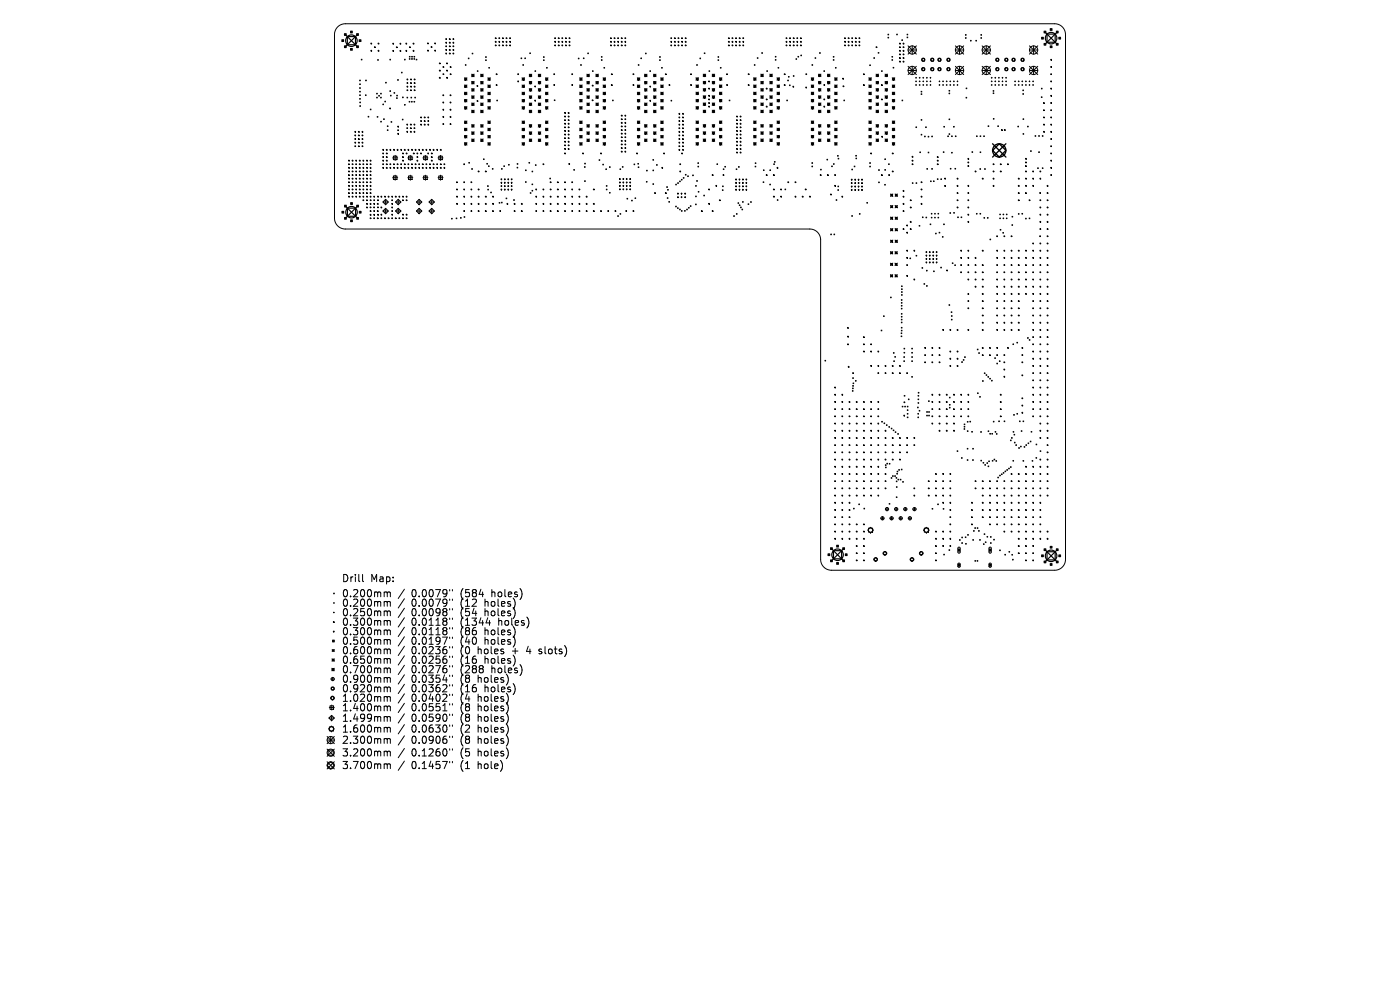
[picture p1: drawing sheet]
<svg xmlns="http://www.w3.org/2000/svg" width="297mm" height="210mm" viewBox="0 0 297 210" stroke-linecap="round" stroke-linejoin="round" font-family="sans-serif">
<defs><g id="words">
<g font-size="2.1">
<text x="72.5" y="123.7">Drill</text>
<text x="78.6" y="123.7">Map:</text>
<text x="72.5" y="126.9">0.200mm</text>
<text x="72.5" y="128.9">0.200mm</text>
<text x="72.5" y="130.9">0.250mm</text>
<text x="87.3" y="126.9">0.0079&quot;</text>
<text x="87.3" y="128.9">0.0079&quot;</text>
<text x="87.3" y="130.9">0.0098&quot;</text>
<text x="97.8" y="126.9">(584</text>
<text x="97.8" y="128.9">(12</text>
<text x="97.8" y="130.9">(54</text>
<text x="103" y="128.9">holes)</text>
<text x="103" y="130.9">holes)</text>
<text x="104.5" y="126.9">holes)</text>
<text x="72.5" y="132.9">0.300mm</text>
<text x="72.5" y="135">0.300mm</text>
<text x="72.5" y="137">0.500mm</text>
<text x="87.3" y="132.9">0.0118&quot;</text>
<text x="87.3" y="135">0.0118&quot;</text>
<text x="87.3" y="137">0.0197&quot;</text>
<text x="97.8" y="132.9">(1344</text>
<text x="97.8" y="135">(86</text>
<text x="97.8" y="137">(40</text>
<text x="103" y="135">holes)</text>
<text x="103" y="137">holes)</text>
<text x="105.9" y="132.9">holes)</text>
<text x="72.5" y="139">0.600mm</text>
<text x="72.5" y="141">0.650mm</text>
<text x="72.5" y="143">0.700mm</text>
<text x="87.3" y="139">0.0236&quot;</text>
<text x="87.3" y="141">0.0256&quot;</text>
<text x="87.3" y="143">0.0276&quot;</text>
<text x="97.8" y="139">(0</text>
<text x="97.8" y="141">(16</text>
<text x="97.8" y="143">(288</text>
<text x="101.6" y="139">holes</text>
<text x="103" y="141">holes)</text>
<text x="104.5" y="143">holes)</text>
<text x="109" y="139">+</text>
<text x="112.2" y="139">4</text>
<text x="115" y="139">slots)</text>
<text x="72.5" y="145">0.900mm</text>
<text x="72.5" y="147.1">0.920mm</text>
<text x="72.5" y="149.1">1.020mm</text>
<text x="87.3" y="145">0.0354&quot;</text>
<text x="87.3" y="147.1">0.0362&quot;</text>
<text x="87.3" y="149.1">0.0402&quot;</text>
<text x="97.8" y="145">(8</text>
<text x="97.8" y="147.1">(16</text>
<text x="97.8" y="149.1">(4</text>
<text x="101.6" y="145">holes)</text>
<text x="101.6" y="149.1">holes)</text>
<text x="103" y="147.1">holes)</text>
<text x="72.5" y="151.1">1.400mm</text>
<text x="72.5" y="153.3">1.499mm</text>
<text x="72.5" y="155.6">1.600mm</text>
<text x="87.3" y="151.1">0.0551&quot;</text>
<text x="87.3" y="153.3">0.0590&quot;</text>
<text x="87.3" y="155.6">0.0630&quot;</text>
<text x="97.8" y="151.1">(8</text>
<text x="97.8" y="153.3">(8</text>
<text x="97.8" y="155.6">(2</text>
<text x="101.6" y="151.1">holes)</text>
<text x="101.6" y="153.3">holes)</text>
<text x="101.6" y="155.6">holes)</text>
<text x="72.5" y="158">2.300mm</text>
<text x="72.5" y="160.7">3.200mm</text>
<text x="87.3" y="158">0.0906&quot;</text>
<text x="87.3" y="160.7">0.1260&quot;</text>
<text x="97.8" y="158">(8</text>
<text x="97.8" y="160.7">(5</text>
<text x="101.6" y="158">holes)</text>
<text x="101.6" y="160.7">holes)</text>
<text x="72.5" y="163.3">3.700mm</text>
<text x="87.3" y="163.3">0.1457&quot;</text>
<text x="97.8" y="163.3">(1</text>
<text x="101.6" y="163.3">hole)</text>
</g>
</g></defs>
<g fill="none" stroke="#000" stroke-width=".21">
<path d="M71.6 5.7l.7-.4 1-.3h150.4a2.29 2.29 0 0 1 2.3 2.3v111.4a2.29 2.29 0 0 1-2.3 2.3h-47.3a2.29 2.29 0 0 1-2.3-2.3v-67.8a2.29 2.29 0 0 0-2.3-2.3h-98.5a2.29 2.29 0 0 1-2.3-2.3v-39l.2-.9zM72.5 8.4l.4 .4M72.9 8.4l-.4 .4M73.1 9.7l.3 .4M73.1 7.1l.3 .4M73.4 7.1l-.3 .4M73.4 9.7l-.3 .4M74.4 10.3l.3 .4M74.4 6.6l.3 .4M74.7 6.6l-.3 .4M74.7 10.3l-.3 .4M75.7 7.1l.3 .4"/>
<path d="M75.7 9.7l.3 .4M76 7.1l-.3 .4M76 9.7l-.3 .4M76.2 8.4l.4 .4M76.3 17l.1 .1M76.3 17.8l.1 .1M76.3 18.6l.1 .2M76.3 19.4l.1 .1M76.4 17l-.1 .1M76.4 17.8l-.1 .1M76.4 18.6l-.1 .2M76.4 19.4l-.1 .1"/>
<path d="M76.6 8.4l-.4 .4M76.6 12.6l.2 .1M76.8 12.6l-.2 .1M77.6 17l.1 .1M77.7 17l-.1 .1M78.7 9.1h.1v.2h-.1zM78.7 10.7h.1v.1h-.1zM79.4 9.9h.2v.2h-.2zM79.9 19.8l.2 .1M80.1 19.8l-.2 .1M80.1 12.6l.2 .2M80.2 9.1h.2v.2h-.2z"/>
<path d="M80.2 10.7h.2v.1h-.2zM80.3 12.6l-.2 .2M80.7 19.8l.2 .1M80.9 19.8l-.2 .1M81.8 17.5l.1 .1M81.9 17.5l-.1 .1M82.7 12.6l.2 .1M82.7 19.2l.2 .2M82.9 12.6l-.2 .1M82.9 19.2l-.2 .2M83.3 9.2h.2v.1h-.2zM83.3 10.7h.2v.2h-.2z"/>
<path d="M83.6 19.6l.1 .2M83.7 19.6l-.1 .2M84.1 9.9h.2v.2h-.2zM84.4 16.9l.1 .1M84.5 16.9l-.1 .1M84.9 9.2h.1v.1h-.1zM84.9 10.7h.1v.2h-.1zM85.2 15.3l.1 .2M85.3 15.3l-.1 .2M85.8 12.6l.2 .1M86 12.6l-.2 .1M86.1 9.2h.2v.1h-.2z"/>
<path d="M86.1 10.7h.2v.1h-.2zM86.3 16.8h.2v.1h-.2zM86.3 17.5h.2v.2h-.2zM86.3 18.3h.2v.2h-.2zM86.3 19.1h.2v.1h-.2zM86.8 12.4l.2 .2M86.8 12l.2 .1M86.9 9.9h.1v.2h-.1zM87 12.4l-.2 .2M87 12l-.2 .1M87.1 16.8h.2v.1h-.2zM87.1 17.5h.2v.2h-.2z"/>
<path d="M87.1 18.3h.2v.2h-.2zM87.1 19.1h.2v.1h-.2zM87.3 12.4l.2 .2M87.3 12l.2 .1M87.5 12.4l-.2 .2M87.5 12l-.2 .1M87.6 9.2h.2v.1h-.2zM87.6 10.7h.2v.1h-.2zM87.8 12.4l.2 .2M87.8 12l.2 .1M87.9 16.8h.1v.1h-.1zM87.9 17.5h.1v.2h-.1z"/>
<path d="M87.9 18.3h.1v.2h-.1zM87.9 19.1h.1v.1h-.1zM88 12.4l-.2 .2M88 12l-.2 .1M88.3 12.6l.1 .1M88.4 12.6l-.1 .1M90.7 9.1h.2v.2h-.2zM90.7 10.6h.2v.2h-.2zM91.5 9.9h.1v.1h-.1zM92.2 9.1h.2v.2h-.2zM92.2 10.6h.2v.2h-.2zM93.2 13.4h.2v.1h-.2z"/>
<path d="M93.2 14.9h.2v.2h-.2zM93.2 16.4h.2v.2h-.2zM94 14.1h.1v.2h-.1zM94 15.7h.1v.1h-.1zM94.6 8.2h.1v.2h-.1zM94.6 9h.1v.1h-.1zM94.6 9.7h.1v.2h-.1zM94.6 10.5h.1v.2h-.1zM94.6 11.3h.1v.1h-.1zM94.7 13.4h.2v.1h-.2zM94.7 14.9h.2v.2h-.2zM94.7 16.4h.2v.2h-.2z"/>
<path d="M95.3 8.2h.2v.2h-.2zM95.3 9h.2v.1h-.2zM95.3 9.7h.2v.2h-.2zM95.3 10.5h.2v.2h-.2zM95.3 11.3h.2v.1h-.2zM95.5 14.1h.2v.2h-.2zM95.5 15.7h.2v.1h-.2zM96.1 8.2h.2v.2h-.2zM96.1 9h.2v.1h-.2zM96.1 9.7h.2v.2h-.2zM96.1 10.5h.2v.2h-.2zM96.1 11.3h.2v.1h-.2z"/>
<path d="M98.5 16.8l.3-.3 .3 .3-.3 .2zM98.5 18.3l.3-.3 .3 .3-.3 .3zM98.5 19.8l.3-.2 .3 .2-.3 .3zM98.5 16.5l.6 .5M98.5 18l.6 .6M98.5 19.6l.6 .5M98.7 13.7l.2 .2M98.9 13.7l-.2 .2M99.1 16.5l-.6 .5M99.1 18l-.6 .6M99.1 19.6l-.6 .5M99.3 12.3l.2 .2"/>
<path d="M99.5 12.3l-.2 .2M100.1 16l.2-.3 .3 .3-.3 .3zM100.1 19.1l.2-.3 .3 .3-.3 .2zM100.1 15.7l.5 .6M100.1 17.3l.5 .5M100.1 18.8l.5 .5M100.2 11.3l.1 .1M100.3 11.3l-.1 .1M100.3 17.3l.3 .2-.3 .3-.2-.3zM100.6 15.7l-.5 .6M100.6 17.3l-.5 .5M100.6 18.8l-.5 .5"/>
<path d="M101.2 18.1h.1v.2h-.1zM101.3 15l.1 .2M101.4 15l-.1 .2M102 16l.2-.3 .3 .3-.3 .3zM102 19.1l.2-.3 .3 .3-.3 .2zM102 15.7l.5 .6M102 17.3l.5 .5M102 18.8l.5 .5M102.2 17.3l.3 .2-.3 .3-.2-.3zM102.5 15.7l-.5 .6M102.5 17.3l-.5 .5M102.5 18.8l-.5 .5"/>
<path d="M103 12l.2 .2M103 12.7l.2 .1M103.2 12l-.2 .2M103.2 12.7l-.2 .1M103.5 16.8l.3-.3 .2 .3-.2 .2zM103.5 18.3l.3-.3 .2 .3-.2 .3zM103.5 19.8l.3-.2 .2 .2-.2 .3zM103.5 16.5l.5 .5M103.5 18l.5 .6M103.5 19.6l.5 .5M103.7 14.3l.1 .2M103.8 14.3l-.1 .2"/>
<path d="M104 16.5l-.5 .5M104 18l-.5 .6M104 19.6l-.5 .5M105.1 8h.1v.2h-.1zM105.1 8.8h.1v.1h-.1zM105.1 9.5h.1v.2h-.1zM105.3 15.7h.1v.1h-.1zM105.3 17.9h.1v.2h-.1zM105.8 8h.2v.2h-.2zM105.8 8.8h.2v.1h-.2zM105.8 9.5h.2v.2h-.2zM106.6 8h.2v.2h-.2z"/>
<path d="M106.6 8.8h.2v.1h-.2zM106.6 9.5h.2v.2h-.2zM107.4 8h.1v.2h-.1zM107.4 8.8h.1v.1h-.1zM107.4 9.5h.1v.2h-.1zM108.1 8h.2v.2h-.2zM108.1 8.8h.2v.1h-.2zM108.1 9.5h.2v.2h-.2zM109.8 15.7h.2v.1h-.2zM109.8 17.2h.2v.1h-.2zM110.5 12.3l.2 .1M110.7 12.3l-.2 .1"/>
<path d="M110.8 16.8l.2-.3 .3 .3-.3 .2zM110.8 18.3l.2-.3 .3 .3-.3 .3zM110.8 19.8l.2-.2 .3 .2-.3 .3zM110.8 16.5l.5 .5M110.8 18l.5 .6M110.8 19.6l.5 .5M110.9 13.7l.2 .2M111.1 13.7l-.2 .2M111.3 16.5l-.5 .5M111.3 18l-.5 .6M111.3 19.6l-.5 .5M111.3 12.3l.2 .1"/>
<path d="M111.5 12.3l-.2 .1M112.3 16l.2-.3 .3 .3-.3 .3zM112.3 19.1l.2-.3 .3 .3-.3 .2zM112.3 15.7l.5 .6M112.3 17.3l.5 .5M112.3 18.8l.5 .5M112.4 11.2l.1 .2M112.5 11.2l-.1 .2M112.5 17.3l.3 .2-.3 .3-.2-.3zM112.8 15.7l-.5 .6M112.8 17.3l-.5 .5M112.8 18.8l-.5 .5"/>
<path d="M113.4 18.3h.2v.1h-.2zM113.5 15l.1 .2M113.6 15l-.1 .2M114.2 16l.3-.3 .2 .3-.2 .3zM114.2 19.1l.3-.3 .2 .3-.2 .2zM114.2 15.7l.5 .6M114.2 18.8l.5 .5M114.2 17.3l.5 .5M114.5 17.3l.2 .2-.2 .3-.3-.3zM114.7 15.7l-.5 .6M114.7 17.3l-.5 .5M114.7 18.8l-.5 .5"/>
<path d="M115.3 12l.1 .2M115.3 12.7l.1 .1M115.4 12l-.1 .2M115.4 12.7l-.1 .1M115.7 16.8l.3-.3 .3 .3-.3 .2zM115.7 18.3l.3-.3 .3 .3-.3 .3zM115.7 19.8l.3-.2 .3 .2-.3 .3zM115.7 18l.6 .6M115.7 16.5l.6 .5M115.7 19.6l.6 .5M115.9 14.3l.2 .2M116.1 14.3l-.2 .2"/>
<path d="M116.3 16.5l-.6 .5M116.3 18l-.6 .6M116.3 19.6l-.6 .5M117.5 15.7h.1v.1h-.1zM117.5 17.9h.1v.2h-.1zM117.7 8h.1v.2h-.1zM117.7 8.8h.1v.1h-.1zM117.7 9.5h.1v.2h-.1zM118.4 8h.2v.2h-.2zM118.4 8.8h.2v.1h-.2zM118.4 9.5h.2v.2h-.2zM119.2 8h.2v.2h-.2z"/>
<path d="M119.2 8.8h.2v.1h-.2zM119.2 9.5h.2v.2h-.2zM120 8h.1v.2h-.1zM120 8.8h.1v.1h-.1zM120 9.5h.1v.2h-.1zM120.7 8h.2v.2h-.2zM120.7 8.8h.2v.1h-.2zM120.7 9.5h.2v.2h-.2zM121.3 15.7h.2v.1h-.2zM121.3 17.9h.2v.2h-.2zM122.7 12.3l.1 .2M122.8 12.3l-.1 .2"/>
<path d="M123 19.8l.2-.2 .3 .2-.3 .3zM123 16.5l.5 .5M123 18l.5 .6M123 19.6l.5 .5M123.2 13.7l.1 .2M123.2 16.5l.3 .3-.3 .2-.2-.2zM123.2 18l.3 .3-.3 .3-.2-.3zM123.3 13.7l-.1 .2M123.5 16.5l-.5 .5M123.5 18l-.5 .6M123.5 19.6l-.5 .5M123.7 12.3l.2 .1"/>
<path d="M123.9 12.3l-.2 .1M124.5 16l.3-.3 .2 .3-.2 .3zM124.5 19.1l.3-.3 .2 .3-.2 .2zM124.5 18.8l.5 .5M124.5 17.3l.5 .5M124.5 15.7l.5 .6M124.7 11.2l.1 .2M124.8 17.3l.2 .2-.2 .3-.3-.3zM124.8 11.2l-.1 .2M125 17.3l-.5 .5M125 15.7l-.5 .6M125 18.8l-.5 .5"/>
<path d="M125.6 18.1h.2v.1h-.2zM125.7 15l.1 .2M125.8 15l-.1 .2M126.4 16l.3-.3 .2 .3-.2 .3zM126.4 19.1l.3-.3 .2 .3-.2 .2zM126.4 15.7l.5 .6M126.4 17.3l.5 .5M126.4 18.8l.5 .5M126.7 17.3l.2 .2-.2 .3-.3-.3zM126.9 15.7l-.5 .6M126.9 17.3l-.5 .5M126.9 18.8l-.5 .5"/>
<path d="M127.6 12l.1 .1M127.6 12.7l.1 .1M127.7 12l-.1 .1M127.7 12.7l-.1 .1M127.9 19.8l.3-.2 .3 .2-.3 .3zM127.9 16.5l.6 .5M127.9 19.6l.6 .5M127.9 18l.6 .6M128.1 14.3l.2 .2M128.2 16.5l.3 .3-.3 .2-.3-.2zM128.2 18l.3 .3-.3 .3-.3-.3zM128.3 14.3l-.2 .2"/>
<path d="M128.5 16.5l-.6 .5M128.5 18l-.6 .6M128.5 19.6l-.6 .5M129.5 8h.2v.2h-.2zM129.5 8.8h.2v.1h-.2zM129.5 9.5h.2v.2h-.2zM129.7 15.7h.2v.1h-.2zM129.7 17.9h.2v.2h-.2zM130.3 8h.1v.2h-.1zM130.3 8.8h.1v.1h-.1zM130.3 9.5h.1v.2h-.1zM131 8h.2v.2h-.2z"/>
<path d="M131 8.8h.2v.1h-.2zM131 9.5h.2v.2h-.2zM131.8 8h.2v.2h-.2zM131.8 8.8h.2v.1h-.2zM131.8 9.5h.2v.2h-.2zM132.6 8h.1v.2h-.1zM132.6 8.8h.1v.1h-.1zM132.6 9.5h.1v.2h-.1zM134.3 15.7h.1v.1h-.1zM134.3 17.9h.1v.2h-.1zM135.2 16.8l.3-.3 .2 .3-.2 .2zM135.2 18.3l.3-.3 .2 .3-.2 .3z"/>
<path d="M135.2 19.8l.3-.2 .2 .2-.2 .3zM135.2 19.6l.5 .5M135.2 16.5l.5 .5M135.2 18l.5 .6M135.4 13.7l.2 .2M135.6 13.7l-.2 .2M135.7 16.5l-.5 .5M135.7 18l-.5 .6M135.7 19.6l-.5 .5M136 12.3l.1 .1M136.1 12.3l-.1 .1M136.7 16l.3-.3 .3 .3-.3 .3z"/>
<path d="M136.7 19.1l.3-.3 .3 .3-.3 .2zM136.7 15.7l.6 .6M136.7 18.8l.6 .5M136.7 17.3l.6 .5M136.9 11.3l.2 .1M137 17.3l.3 .2-.3 .3-.3-.3zM137.1 11.3l-.2 .1M137.3 17.3l-.6 .5M137.3 15.7l-.6 .6M137.3 18.8l-.6 .5M137.9 18.3h.1v.1h-.1zM137.9 15l.1 .2"/>
<path d="M138 15l-.1 .2M138.6 16l.3-.3 .3 .3-.3 .3zM138.6 19.1l.3-.3 .3 .3-.3 .2zM138.6 15.7l.6 .6M138.6 17.3l.6 .5M138.6 18.8l.6 .5M138.9 17.3l.3 .2-.3 .3-.3-.3zM139.2 15.7l-.6 .6M139.2 17.3l-.6 .5M139.2 18.8l-.6 .5M139.9 12l.2 .2M139.9 12.7l.2 .1"/>
<path d="M140.1 12l-.2 .2M140.1 12.7l-.2 .1M140.2 19.8l.2-.2 .3 .2-.3 .3zM140.2 16.5l.5 .5M140.2 18l.5 .6M140.2 19.6l.5 .5M140.3 14.3l.2 .2M140.4 16.5l.3 .3-.3 .2-.2-.2zM140.4 18l.3 .3-.3 .3-.2-.3zM140.5 14.3l-.2 .2M140.7 16.5l-.5 .5M140.7 18l-.5 .6"/>
<path d="M140.7 19.6l-.5 .5M141.2 15.7h.1v.1h-.1zM141.9 17.9h.2v.2h-.2zM142.3 8h.2v.2h-.2zM142.3 8.8h.2v.1h-.2zM142.3 9.5h.2v.2h-.2zM143.1 8h.1v.2h-.1zM143.1 8.8h.1v.1h-.1zM143.1 9.5h.1v.2h-.1zM143.8 8h.2v.2h-.2zM143.8 8.8h.2v.1h-.2zM143.8 9.5h.2v.2h-.2z"/>
<path d="M144.6 8h.2v.2h-.2zM144.6 8.8h.2v.1h-.2zM144.6 9.5h.2v.2h-.2zM145.4 8h.1v.2h-.1zM145.4 8.8h.1v.1h-.1zM145.4 9.5h.1v.2h-.1zM146.5 15.7h.2v.1h-.2zM146.5 17.9h.2v.2h-.2zM147.7 16.8l.2-.3 .3 .3-.3 .2zM147.7 18.3l.2-.3 .3 .3-.3 .3zM147.7 16.5l.5 .5M147.7 18l.5 .6"/>
<path d="M147.7 19.5l.5 .6M147.8 13.7l.1 .2M147.9 19.5l.3 .3-.3 .3-.2-.3zM147.9 13.7l-.1 .2M148.2 16.5l-.5 .5M148.2 18l-.5 .6M148.2 19.5l-.5 .6M148.5 12.3l.1 .2M148.6 12.3l-.1 .2M149.2 16l.2-.3 .3 .3-.3 .3zM149.2 19l.2-.2 .3 .2-.3 .3zM149.2 15.7l.5 .6"/>
<path d="M149.2 17.3l.5 .5M149.2 18.8l.5 .5M149.4 11.2l.2 .2M149.4 17.3l.3 .2-.3 .3-.2-.3zM149.6 11.2l-.2 .2M149.7 15.7l-.5 .6M149.7 17.3l-.5 .5M149.7 18.8l-.5 .5M150.3 17.2h.2v.1h-.2zM150.3 18.7h.2v.2h-.2zM150.4 15l.2 .2M150.6 15l-.2 .2"/>
<path d="M151.1 16l.3-.3 .2 .3-.2 .3zM151.1 19l.3-.2 .2 .2-.2 .3zM151.1 15.7l.5 .6M151.1 17.3l.5 .5M151.1 18.8l.5 .5M151.4 17.3l.2 .2-.2 .3-.3-.3zM151.6 17.3l-.5 .5M151.6 15.7l-.5 .6M151.6 18.8l-.5 .5M152.3 12l.2 .2M152.3 12.7l.2 .1M152.5 12l-.2 .2"/>
<path d="M152.5 12.7l-.2 .1M152.6 16.8l.3-.3 .3 .3-.3 .2zM152.6 18.3l.3-.3 .3 .3-.3 .3zM152.6 16.5l.6 .5M152.6 18l.6 .6M152.6 19.5l.6 .6M152.8 14.3l.2 .2M152.9 19.5l.3 .3-.3 .3-.3-.3zM153 14.3l-.2 .2M153.2 16.5l-.6 .5M153.2 18l-.6 .6M153.2 19.5l-.6 .6"/>
<path d="M154.1 15.7h.2v.1h-.2zM154.1 17.9h.2v.2h-.2zM154.5 8h.2v.2h-.2zM154.5 8.8h.2v.1h-.2zM154.5 9.5h.2v.2h-.2zM155.3 8h.2v.2h-.2zM155.3 8.8h.2v.1h-.2zM155.3 9.5h.2v.2h-.2zM156.1 8h.1v.2h-.1zM156.1 8.8h.1v.1h-.1zM156.1 9.5h.1v.2h-.1zM156.8 8h.2v.2h-.2z"/>
<path d="M156.8 8.8h.2v.1h-.2zM156.8 9.5h.2v.2h-.2zM157.6 8h.1v.2h-.1zM157.6 8.8h.1v.1h-.1zM157.6 9.5h.1v.2h-.1zM158.7 15.7h.2v.1h-.2zM158.7 17.9h.2v.2h-.2zM159.9 16.8l.2-.3 .3 .3-.3 .2zM159.9 18.3l.2-.3 .3 .3-.3 .3zM159.9 19.5l.5 .6M159.9 16.5l.5 .5M159.9 18l.5 .6"/>
<path d="M160 13.7l.2 .2M160.1 19.5l.3 .3-.3 .3-.2-.3zM160.2 13.7l-.2 .2M160.4 16.5l-.5 .5M160.4 18l-.5 .6M160.4 19.5l-.5 .6M160.6 12.2l.2 .2M160.8 12.2l-.2 .2M161.4 16l.3-.3 .2 .3-.2 .3zM161.4 19l.3-.2 .2 .2-.2 .3zM161.4 15.7l.5 .6M161.4 17.3l.5 .5"/>
<path d="M161.4 18.8l.5 .5M161.6 11.2l.2 .1M161.7 17.3l.2 .2-.2 .3-.3-.3zM161.8 11.2l-.2 .1M161.9 15.7l-.5 .6M161.9 17.3l-.5 .5M161.9 18.8l-.5 .5M162.6 18.7h.1v.2h-.1zM162.7 15l.1 .2M162.8 15l-.1 .2M163.3 16l.3-.3 .2 .3-.2 .3zM163.3 19l.3-.2 .2 .2-.2 .3z"/>
<path d="M163.3 15.7l.5 .6M163.3 17.3l.5 .5M163.3 18.8l.5 .5M163.6 17.3l.2 .2-.2 .3-.3-.3zM163.8 17.3l-.5 .5M163.8 15.7l-.5 .6M163.8 18.8l-.5 .5M164.5 12l.1 .1M164.5 12.6l.1 .2M164.6 12l-.1 .1M164.6 12.6l-.1 .2M164.8 16.8l.3-.3 .3 .3-.3 .2z"/>
<path d="M164.8 18.3l.3-.3 .3 .3-.3 .3zM164.8 16.5l.6 .5M164.8 18l.6 .6M164.8 19.5l.6 .6M165.1 14.3l.1 .2M165.1 19.5l.3 .3-.3 .3-.3-.3zM165.2 14.3l-.1 .2M165.4 18l-.6 .6M165.4 16.5l-.6 .5M165.4 19.5l-.6 .6M166.4 15.7h.1v.1h-.1zM166.4 17.9h.1v.2h-.1z"/>
<path d="M166.8 8h.1v.2h-.1zM166.8 8.8h.1v.1h-.1zM166.8 9.5h.1v.2h-.1zM167.1 17l.2 .1M167.3 17l-.2 .1M167.3 16.2l.1 .2M167.4 16.2l-.1 .2M167.5 18l.1 .2M167.5 8h.2v.2h-.2zM167.5 8.8h.2v.1h-.2zM167.5 9.5h.2v.2h-.2zM167.6 18l-.1 .2"/>
<path d="M168.2 18.3h.2v.2h-.2zM168.3 8h.1v.2h-.1zM168.3 8.8h.1v.1h-.1zM168.3 9.5h.1v.2h-.1zM168.3 16l.1 .2M168.4 16l-.1 .2M168.9 12.4l.1 .2M169 12.4l-.1 .2M169 8h.2v.2h-.2zM169 8.8h.2v.1h-.2zM169 9.5h.2v.2h-.2zM169.3 12l.1 .1"/>
<path d="M169.4 12l-.1 .1M169.8 8h.2v.2h-.2zM169.8 8.8h.2v.1h-.2zM169.8 9.5h.2v.2h-.2zM169.9 11.7l.1 .1M170 11.7l-.1 .1M170.9 18.5h.2v.1h-.2zM171 15.7h.1v.1h-.1zM172.1 16.8l.3-.3 .2 .3-.2 .2zM172.1 18.3l.3-.3 .2 .3-.2 .3zM172.1 19.8l.3-.3 .2 .3-.2 .3zM172.1 19.5l.5 .6"/>
<path d="M172.1 16.5l.5 .5M172.1 18l.5 .6M172.3 13.7l.1 .2M172.4 13.7l-.1 .2M172.6 16.5l-.5 .5M172.6 18l-.5 .6M172.6 19.5l-.5 .6M172.9 12.2l.2 .2M173.1 12.2l-.2 .2M173.6 16l.3-.3 .3 .3-.3 .3zM173.6 19l.3-.2 .3 .2-.3 .3zM173.6 17.3l.6 .5"/>
<path d="M173.6 15.7l.6 .6M173.6 18.8l.6 .5M173.9 11.2l.1 .1M173.9 17.3l.3 .2-.3 .3-.3-.3zM174 11.2l-.1 .1M174.2 15.7l-.6 .6M174.2 17.3l-.6 .5M174.2 18.8l-.6 .5M174.8 17.9h.1v.2h-.1zM174.8 15l.1 .2M174.9 15l-.1 .2M175.5 16l.3-.3 .3 .3-.3 .3z"/>
<path d="M175.5 19l.3-.2 .3 .2-.3 .3zM175.5 15.7l.6 .6M175.5 17.3l.6 .5M175.5 18.8l.6 .5M175.8 17.3l.3 .2-.3 .3-.3-.3zM176.1 17.3l-.6 .5M176.1 15.7l-.6 .6M176.1 18.8l-.6 .5M176.8 12l.1 .1M176.8 12.6l.1 .2M176.9 12l-.1 .1M176.9 12.6l-.1 .2"/>
<path d="M177.1 16.8l.2-.3 .3 .3-.3 .2zM177.1 18.3l.2-.3 .3 .3-.3 .3zM177.1 16.5l.5 .5M177.1 18l.5 .6M177.1 19.5l.5 .6M177.2 14.3l.2 .2M177.3 19.5l.3 .3-.3 .3-.2-.3zM177.4 14.3l-.2 .2M177.6 18l-.5 .6M177.6 16.5l-.5 .5M177.6 19.5l-.5 .6M178.8 16.6h.1v.2h-.1z"/>
<path d="M178.8 18.2h.2v.2h-.2zM179.2 8h.1v.2h-.1zM179.2 8.8h.1v.1h-.1zM179.2 9.5h.1v.2h-.1zM179.9 8h.2v.2h-.2zM179.9 8.8h.2v.1h-.2zM179.9 9.5h.2v.2h-.2zM180.7 8h.2v.2h-.2zM180.7 8.8h.2v.1h-.2zM180.7 9.5h.2v.2h-.2zM181.5 8h.1v.2h-.1zM181.5 8.8h.1v.1h-.1z"/>
<path d="M181.5 9.5h.1v.2h-.1zM182.2 8h.2v.2h-.2zM182.2 8.8h.2v.1h-.2zM182.2 9.5h.2v.2h-.2zM183.2 15.7h.1v.1h-.1zM183.2 17.9h.1v.2h-.1zM184.3 16.8l.3-.3 .3 .3-.3 .2zM184.3 18.3l.3-.3 .3 .3-.3 .3zM184.3 16.5l.6 .5M184.3 18l.6 .6M184.3 19.5l.6 .6M184.5 13.8l.2 .1"/>
<path d="M184.6 19.5l.3 .3-.3 .3-.3-.3zM184.7 13.8l-.2 .1M184.9 16.5l-.6 .5M184.9 18l-.6 .6M184.9 19.5l-.6 .6M185.4 12.2l.1 .2M185.5 12.2l-.1 .2M185.8 16l.3-.3 .3 .3-.3 .3zM185.8 19l.3-.2 .3 .2-.3 .3zM185.8 15.7l.6 .6M185.8 17.3l.6 .5M185.8 18.8l.6 .5"/>
<path d="M185.9 9.9h.1v.2h-.1zM186.1 17.3l.3 .2-.3 .3-.3-.3zM186.3 11.1l.1 .2M186.4 15.7l-.6 .6M186.4 17.3l-.6 .5M186.4 18.8l-.6 .5M186.4 11.1l-.1 .2M187 17.9h.2v.2h-.2zM187 15l.2 .2M187.2 15l-.2 .2M187.8 16l.2-.3 .3 .3-.3 .3zM187.8 19l.2-.2 .3 .2-.3 .3z"/>
<path d="M187.8 15.7l.5 .6M187.8 17.3l.5 .5M187.8 18.8l.5 .5M188 17.3l.3 .2-.3 .3-.2-.3zM188.3 17.3l-.5 .5M188.3 15.7l-.5 .6M188.3 18.8l-.5 .5M188.4 7.3l.1 .1M188.4 7.9l.1 .2M188.5 7.3l-.1 .1M188.5 7.9l-.1 .2M189.2 12l.2 .1"/>
<path d="M189.2 12.6l.2 .2M189.3 16.8l.3-.3 .2 .3-.2 .2zM189.3 18.3l.3-.3 .2 .3-.2 .3zM189.3 16.5l.5 .5M189.3 18l.5 .6M189.3 19.5l.5 .6M189.4 12l-.2 .1M189.4 12.6l-.2 .2M189.5 14.3l.1 .1M189.6 19.5l.2 .3-.2 .3-.3-.3zM189.6 14.3l-.1 .1M189.8 19.5l-.5 .6"/>
<path d="M189.8 16.5l-.5 .5M189.8 18l-.5 .6M190.2 7.2l.2 .2M190.4 7.2l-.2 .2M190.8 9.2h.2v.1h-.2zM190.8 9.9h.2v.2h-.2zM190.8 10.7h.2v.1h-.2zM190.8 11.5h.2v.1h-.2zM190.8 12.2h.2v.2h-.2zM190.8 13h.2v.1h-.2zM191.3 8.4l.2 .2M191.5 8.4l-.2 .2"/>
<path d="M191.6 9.2h.1v.1h-.1zM191.6 9.9h.1v.2h-.1zM191.6 10.7h.1v.1h-.1zM191.6 11.5h.1v.1h-.1zM191.6 12.2h.1v.2h-.1zM191.6 13h.1v.1h-.1zM192.4 7.3l.2 .1M192.4 7.9l.2 .1M192.6 7.9l-.2 .1M192.6 7.3l-.2 .1M192.6 9.7l1.8 1.8M192.6 10.6h1.8"/>
<path d="M192.6 14.1l1.8 1.7M192.6 14.9h1.8M193.5 9.7v1.8M193.5 14.1v1.7M194.2 16.5h.2M194.2 17.3h.2M194.2 18h.2M194.3 16.4v.2M194.3 17.2v.2M194.3 17.9v.2M194.4 9.7l-1.8 1.8M194.4 14.1l-1.8 1.7"/>
<path d="M195 16.5h.2M195 17.3h.2M195 18h.2M195.1 16.4v.2M195.1 17.2v.2M195.1 17.9v.2M195.4 19.4l.2 .1M195.4 19.9l.2 .1M195.6 19.4l-.2 .1M195.6 19.9l-.2 .1M195.6 12.4h.5v.5h-.5zM195.6 14.4h.5v.5h-.5z"/>
<path d="M195.8 16.5h.2M195.8 17.3h.2M195.8 18h.2M195.9 16.4v.2M195.9 17.2v.2M195.9 17.9v.2M196.5 16.5h.2M196.5 17.3h.2M196.5 18h.2M196.6 16.4v.2M196.6 17.2v.2M196.6 17.9v.2"/>
<path d="M197.3 16.5h.2M197.3 17.3h.2M197.3 18h.2M197.4 16.4v.2M197.4 17.2v.2M197.4 17.9v.2M197.5 12.4h.5v.5h-.5zM197.5 14.4h.5v.5h-.5zM199.1 12.4h.5v.5h-.5zM199.1 14.4h.5v.5h-.5zM199.2 17.3h.2M199.2 18h.2"/>
<path d="M199.3 17.2v.2M199.3 17.9v.2M200 17.3h.2M200 18h.2M200.1 17.2v.2M200.1 17.9v.2M200.7 17.3h.2M200.7 18h.2M200.8 17.2v.2M200.8 17.9v.2M201 12.4h.5v.5h-.5zM201 14.4h.5v.5h-.5z"/>
<path d="M201.3 19.2l.2 .1M201.3 19.7l.2 .2M201.5 19.2l-.2 .1M201.5 19.7l-.2 .2M201.5 17.3h.2M201.5 18h.2M201.6 17.2v.2M201.6 17.9v.2M202.3 17.3h.2M202.3 18h.2M202.4 17.2v.2M202.4 17.9v.2"/>
<path d="M202.7 14.1l1.7 1.7M202.7 10.6h1.7M202.7 14.9h1.7M202.7 9.7l1.7 1.8M203 17.3h.2M203 18h.2M203.1 17.2v.2M203.1 17.9v.2M203.6 9.7v1.8M203.6 14.1v1.7M204.4 14.1l-1.7 1.7M204.4 9.7l-1.7 1.8"/>
<path d="M204.8 7.3l.2 .2M204.8 8l.2 .1M205 7.3l-.2 .2M205 8l-.2 .1M205 18.7l.1 .1M205.1 18.7l-.1 .1M205.9 8.6l.1 .1M206 8.6l-.1 .1M207 8.6l.2 .1M207.2 8.6l-.2 .1M208.1 7.3l.1 .2M208.1 8l.1 .1"/>
<path d="M208.2 7.3l-.1 .2M208.2 8l-.1 .1M208.4 10.6h1.7M208.4 14.9h1.7M208.4 9.7l1.7 1.8M208.4 14.1l1.7 1.7M209.2 9.7v1.8M209.2 14.1v1.7M210.1 9.7l-1.7 1.8M210.1 14.1l-1.7 1.7M210.3 16.5h.2M210.3 17.3h.2"/>
<path d="M210.3 18h.2M210.4 16.4v.2M210.4 17.2v.2M210.4 17.9v.2M210.7 19.2l.1 .2M210.7 19.7l.1 .2M210.8 19.2l-.1 .2M210.8 19.7l-.1 .2M211 16.5h.2M211 17.3h.2M211 18h.2M211.1 16.4v.2"/>
<path d="M211.1 17.2v.2M211.1 17.9v.2M211.3 12.4h.5v.5h-.5zM211.3 14.4h.5v.5h-.5zM211.8 16.5h.2M211.8 17.3h.2M211.8 18h.2M211.9 16.4v.2M211.9 17.2v.2M211.9 17.9v.2M212.6 16.5h.2M212.6 17.3h.2"/>
<path d="M212.6 18h.2M212.7 16.4v.2M212.7 17.2v.2M212.7 17.9v.2M213.2 12.4h.5v.5h-.5zM213.2 14.4h.5v.5h-.5zM213.3 16.5h.2M213.3 17.3h.2M213.3 18h.2M213.4 16.4v.2M213.4 17.2v.2M213.4 17.9v.2"/>
<path d="M214.8 12.4h.5v.5h-.5zM214.8 14.4h.5v.5h-.5zM215.3 17.3h.1M215.3 18h.1M215.3 17.2v.2M215.3 17.9v.2M216 17.3h.2M216 18h.2M216.1 17.2v.2M216.1 17.9v.2M216.7 12.4h.5v.5h-.5zM216.7 14.4h.5v.5h-.5z"/>
<path d="M216.8 17.3h.2M216.8 18h.2M216.9 17.2v.2M216.9 17.9v.2M217 19.1l.1 .1M217 19.9l.1 .1M217.1 19.1l-.1 .1M217.1 19.9l-.1 .1M217.5 17.3h.2M217.5 18h.2M217.6 17.2v.2M217.6 17.9v.2"/>
<path d="M218.3 17.3h.2M218.3 18h.2M218.4 10.6h1.8M218.4 14.9h1.8M218.4 9.7l1.8 1.8M218.4 14.1l1.8 1.7M218.4 17.2v.2M218.4 17.9v.2M219.1 17.3h.2M219.1 18h.2M219.2 17.2v.2M219.2 17.9v.2"/>
<path d="M219.3 9.7v1.8M219.3 14.1v1.7M220.2 9.7l-1.8 1.8M220.2 14.1l-1.8 1.7M220.9 18.7l.2 .2M221 7.9l.3 .4M221.1 18.7l-.2 .2M221.3 7.9l-.3 .4M221.5 6.6l.4 .4M221.5 9.2l.4 .4M221.9 6.6l-.4 .4M221.9 9.2l-.4 .4"/>
<path d="M222.8 9.7l.4 .4M222.8 6.1l.4 .4M222.9 12.6h.2v.2h-.2zM222.9 14.1h.2v.2h-.2zM222.9 15.7h.2v.1h-.2zM222.9 17.2h.2v.1h-.2zM222.9 18.7h.2v.2h-.2zM223.2 6.1l-.4 .4M223.2 9.7l-.4 .4M224.1 9.2l.4 .4M224.1 6.6l.4 .4M224.5 6.6l-.4 .4"/>
<path d="M224.5 9.2l-.4 .4M224.6 7.9l.4 .4M225 7.9l-.4 .4M73.9 34h.2v.1h-.2zM73.9 34.8h.2v.1h-.2zM73.9 35.5h.2v.2h-.2zM73.9 36.3h.2v.1h-.2zM73.9 37h.2v.2h-.2zM73.9 37.8h.2v.2h-.2zM73.9 38.6h.2v.1h-.2zM73.9 39.3h.2v.2h-.2zM74.7 34h.2v.1h-.2z"/>
<path d="M74.7 34.8h.2v.1h-.2zM74.7 35.5h.2v.2h-.2zM74.7 36.3h.2v.1h-.2zM74.7 37h.2v.2h-.2zM74.7 37.8h.2v.2h-.2zM74.7 38.6h.2v.1h-.2zM74.7 39.3h.2v.2h-.2zM75.3 27.9h.1v.1h-.1zM75.3 28.6h.1v.2h-.1zM75.3 29.4h.1v.2h-.1zM75.3 30.2h.1v.1h-.1zM75.3 30.9h.1v.2h-.1z"/>
<path d="M75.5 34h.1v.1h-.1zM75.5 34.8h.1v.1h-.1zM75.5 35.5h.1v.2h-.1zM75.5 36.3h.1v.1h-.1zM75.5 37h.1v.2h-.1zM75.5 37.8h.1v.2h-.1zM75.5 38.6h.1v.1h-.1zM75.5 39.3h.1v.2h-.1zM76 27.9h.2v.1h-.2zM76 28.6h.2v.2h-.2zM76 29.4h.2v.2h-.2zM76 30.2h.2v.1h-.2z"/>
<path d="M76 30.9h.2v.2h-.2zM76.2 34h.2v.1h-.2zM76.2 34.8h.2v.1h-.2zM76.2 35.5h.2v.2h-.2zM76.2 36.3h.2v.1h-.2zM76.2 37h.2v.2h-.2zM76.2 37.8h.2v.2h-.2zM76.2 38.6h.2v.1h-.2zM76.2 39.3h.2v.2h-.2zM76.3 20.1l.1 .2M76.3 20.9l.1 .1M76.3 21.7l.2 .1"/>
<path d="M76.3 22.4l.2 .2M76.4 20.1l-.1 .2M76.4 20.9l-.1 .1M76.5 21.7l-.2 .1M76.5 22.4l-.2 .2M76.8 27.9h.2v.1h-.2zM76.8 28.6h.2v.2h-.2zM76.8 29.4h.2v.2h-.2zM76.8 30.2h.2v.1h-.2zM76.8 30.9h.2v.2h-.2zM77 34h.2v.1h-.2zM77 34.8h.2v.1h-.2z"/>
<path d="M77 35.5h.2v.2h-.2zM77 36.3h.2v.1h-.2zM77 37h.2v.2h-.2zM77 37.8h.2v.2h-.2zM77 38.6h.2v.1h-.2zM77 39.3h.2v.2h-.2zM77.5 20.1l.2 .2M77.7 20.1l-.2 .2M77.8 34h.1v.1h-.1zM77.8 34.8h.1v.1h-.1zM77.8 35.5h.1v.2h-.1zM77.8 36.3h.1v.1h-.1z"/>
<path d="M77.8 37h.1v.2h-.1zM77.8 37.8h.1v.2h-.1zM77.8 38.6h.1v.1h-.1zM77.8 39.3h.1v.2h-.1zM78.1 24.7l.1 .1M78.2 24.7l-.1 .1M78.5 34h.2v.1h-.2zM78.5 34.8h.2v.1h-.2zM78.5 35.5h.2v.2h-.2zM78.5 36.3h.2v.1h-.2zM78.5 37h.2v.2h-.2zM78.5 37.8h.2v.2h-.2z"/>
<path d="M78.5 38.6h.2v.1h-.2zM78.5 39.3h.2v.2h-.2zM78.5 23.1l.2 .2M78.7 23.1l-.2 .2M79.9 20.6l.2 .2M80 24.7l.2 .2M80.1 20.6l-.2 .2M80.2 24.7l-.2 .2M80.3 20.2l.2 .2M80.5 20.2l-.2 .2M80.7 20.6l.2 .2M80.8 25.7l.1 .2"/>
<path d="M80.9 20.6l-.2 .2M80.9 25.7l-.1 .2M81.2 31.7h.2v.2h-.2zM81.2 32.5h.2v.1h-.2zM81.2 33.2h.2v.2h-.2zM81.2 34h.2v.1h-.2zM81.2 34.8h.2v.1h-.2zM81.2 35.5h.2v.2h-.2zM81.2 22.1l.2 .1M81.4 25.2l.1 .2M81.4 22.1l-.2 .1M81.5 25.2l-.1 .2"/>
<path d="M81.6 21.5l.2 .1M81.8 21.5l-.2 .1M82 31.7h.1v.2h-.1zM82 32.5h.1v.1h-.1zM82 33.2h.1v.2h-.1zM82 34h.1v.1h-.1zM82 34.8h.1v.1h-.1zM82 35.5h.1v.2h-.1zM82.2 26.7l.1 .2M82.2 27.5l.1 .2M82.3 26.7l-.1 .2M82.3 27.5l-.1 .2"/>
<path d="M82.7 22.9h.1v.2h-.1zM82.7 31.7h.2v.2h-.2zM82.7 34.8h.2v.1h-.2zM82.7 35.5h.2v.2h-.2zM82.8 20.2l.2 .2M83 25.8l.1 .1M83 20.2l-.2 .2M83.1 25.8l-.1 .1M83.3 33.5h1.1M83.3 37.7h1.1M83.5 33.1h.7v.8h-.7zM83.5 37.3h.7v.8h-.7z"/>
<path d="M83.5 31.7h.1v.2h-.1zM83.5 34.8h.1v.1h-.1zM83.5 35.5h.1v.2h-.1zM83.8 33v1M83.8 37.2v1M84.1 20.7l.2 .2M84.2 20.2l.1 .2M84.2 31.7h.2v.2h-.2zM84.2 34.8h.2v.1h-.2zM84.2 35.5h.2v.2h-.2zM84.3 20.7l-.2 .2M84.3 20.2l-.1 .2"/>
<path d="M84.4 26.8h.1v.1h-.1zM84.4 27.5h.1v.2h-.1zM84.4 28.3h.1v.2h-.1zM85 31.7h.2v.2h-.2zM85 34.8h.2v.1h-.2zM85 35.5h.2v.2h-.2zM85.3 25.3l.2 .1M85.4 20.6l.1 .1M85.4 32.5h.2v.1h-.2zM85.4 33.2h.2v.2h-.2zM85.4 34h.2v.1h-.2zM85.5 25.3l-.2 .1"/>
<path d="M85.5 20.6l-.1 .1M85.8 31.7h.1v.2h-.1zM85.8 34.8h.1v.1h-.1zM85.8 35.5h.1v.2h-.1zM85.8 22.2l.2 .1M86 22.2l-.2 .1M86.2 32.5h.1v.1h-.1zM86.3 26.3h.2v.2h-.2zM86.3 27.1h.2v.2h-.2zM86.3 27.9h.2v.1h-.2zM86.3 20.6l.2 .2M86.5 20.6l-.2 .2"/>
<path d="M86.5 33.5h1.1M86.5 37.7h1.1M86.5 31.7h.2v.2h-.2zM86.5 34.8h.2v.1h-.2zM86.5 35.5h.2v.2h-.2zM86.7 33.1h.7v.8h-.7zM86.7 37.3h.7v.8h-.7zM86.8 21.5l.2 .2M87 21.5l-.2 .2M87 33v1M87 37.2v1M87.1 26.3h.1v.2h-.1z"/>
<path d="M87.1 27.1h.1v.2h-.1zM87.1 27.9h.1v.1h-.1zM87.2 20.6l.1 .2M87.3 21.5l.1 .2M87.3 31.7h.2v.2h-.2zM87.3 34.8h.2v.1h-.2zM87.3 35.5h.2v.2h-.2zM87.3 20.6l-.1 .2M87.4 21.5l-.1 .2M87.7 32.5h.1v.1h-.1zM87.8 26.3h.2v.2h-.2zM87.8 27.1h.2v.2h-.2z"/>
<path d="M87.8 27.9h.2v.1h-.2zM87.8 21.5l.2 .2M88 21.5l-.2 .2M88 20.6l.1 .2M88.1 31.7h.1v.2h-.1zM88.1 34.8h.1v.1h-.1zM88.1 35.5h.1v.2h-.1zM88.1 20.6l-.1 .2M88.5 32.5h.1v.1h-.1zM88.5 33.2h.1v.2h-.1zM88.5 34h.1v.1h-.1zM88.8 31.7h.2v.2h-.2z"/>
<path d="M88.8 34.8h.2v.1h-.2zM88.8 35.5h.2v.2h-.2zM89.2 32.5h.2v.1h-.2zM89.2 24.8h.2v.2h-.2zM89.2 25.6h.2v.1h-.2zM89.2 26.3h.2v.2h-.2zM89.6 31.7h.2v.2h-.2zM89.6 34.8h.2v.1h-.2zM89.6 35.5h.2v.2h-.2zM89.7 33.5h1.1M89.7 37.7h1.1M89.9 33.1h.7v.8h-.7z"/>
<path d="M89.9 37.3h.7v.8h-.7zM90 24.8h.2v.2h-.2zM90 25.6h.2v.1h-.2zM90 26.3h.2v.2h-.2zM90.3 33v1M90.3 37.2v1M90.4 31.7h.1v.2h-.1zM90.4 34.8h.1v.1h-.1zM90.4 35.5h.1v.2h-.1zM90.7 32.5h.2v.1h-.2zM90.8 24.8h.1v.2h-.1zM90.8 25.6h.1v.1h-.1z"/>
<path d="M90.8 26.3h.1v.2h-.1zM91.1 31.7h.2v.2h-.2zM91.1 34.8h.2v.1h-.2zM91.1 35.5h.2v.2h-.2zM91.5 32.5h.2v.1h-.2zM91.5 33.2h.2v.2h-.2zM91.5 34h.2v.1h-.2zM91.9 31.7h.2v.2h-.2zM91.9 34.8h.2v.1h-.2zM91.9 35.5h.2v.2h-.2zM92.7 31.7h.1v.2h-.1zM92.7 34.8h.1v.1h-.1z"/>
<path d="M92.7 35.5h.1v.2h-.1zM92.9 33.5h1.1M92.9 37.7h1.1M93.1 33.1h.7v.8h-.7zM93.1 37.3h.7v.8h-.7zM93.4 31.7h.2v.2h-.2zM93.4 34.8h.2v.1h-.2zM93.4 35.5h.2v.2h-.2zM93.5 33v1M93.5 37.2v1M94 20.1h.1v.2h-.1zM94 21.6h.1v.2h-.1z"/>
<path d="M94 23.2h.1v.1h-.1zM94 24.7h.1v.2h-.1zM94 26.2h.1v.2h-.1zM94.2 34.8h.1v.1h-.1zM94.2 35.5h.1v.2h-.1zM95.5 20.1h.1v.2h-.1zM95.5 21.6h.1v.2h-.1zM95.5 23.2h.1v.1h-.1zM95.5 24.7h.1v.2h-.1zM95.5 26.2h.1v.2h-.1zM96.9 38.6h.1v.1h-.1zM98.4 34.8h.1v.1h-.1z"/>
<path d="M98.4 38.6h.1v.1h-.1zM98.5 21.3l.3-.2 .3 .2-.3 .3zM98.5 22.9l.3-.3 .3 .3-.3 .2zM98.5 25.9l.3-.2 .3 .2-.3 .3zM98.5 29l.3-.3 .3 .3-.3 .3zM98.5 30.5l.3-.3 .3 .3-.3 .3zM98.5 22.6l.6 .5M98.5 21.1l.6 .5M98.5 25.7l.6 .5M98.5 27.2l.6 .5M98.5 28.7l.6 .6M98.5 30.2l.6 .6"/>
<path d="M98.8 27.2l.3 .3-.3 .2-.3-.2zM99.1 21.1l-.6 .5M99.1 22.6l-.6 .5M99.1 25.7l-.6 .5M99.1 27.2l-.6 .5M99.1 28.7l-.6 .6M99.1 30.2l-.6 .6M99.5 34.4l.1 .2M99.6 34.4l-.1 .2M99.9 38.6h.2v.1h-.2zM100.1 22.1l.2-.3 .3 .3-.3 .3zM100.1 23.6l.2-.2 .3 .2-.3 .3z"/>
<path d="M100.1 26.7l.2-.3 .3 .3-.3 .3zM100.1 28.2l.2-.2 .3 .2-.3 .3zM100.1 29.8l.2-.3 .3 .3-.3 .2zM100.1 20.3l.5 .6M100.1 21.8l.5 .6M100.1 23.4l.5 .5M100.1 26.4l.5 .6M100.1 28l.5 .5M100.1 29.5l.5 .5M100.1 35.8l.1 .1M100.2 35.8l-.1 .1M100.3 20.3l.3 .3-.3 .3-.2-.3z"/>
<path d="M100.6 20.3l-.5 .6M100.6 21.8l-.5 .6M100.6 23.4l-.5 .5M100.6 26.4l-.5 .6M100.6 28l-.5 .5M100.6 29.5l-.5 .5M101.2 21.3h.2v.2h-.2zM101.4 36.3h.2v.1h-.2zM102 22.1l.2-.3 .3 .3-.3 .3zM102 23.6l.2-.2 .3 .2-.3 .3zM102 26.7l.2-.3 .3 .3-.3 .3zM102 28.2l.2-.2 .3 .2-.3 .3z"/>
<path d="M102 29.8l.2-.3 .3 .3-.3 .2zM102 29.5l.5 .5M102 23.4l.5 .5M102 20.3l.5 .6M102 21.8l.5 .6M102 26.4l.5 .6M102 28l.5 .5M102.2 20.3l.3 .3-.3 .3-.2-.3zM102.5 20.3l-.5 .6M102.5 21.8l-.5 .6M102.5 23.4l-.5 .5M102.5 26.4l-.5 .6"/>
<path d="M102.5 28l-.5 .5M102.5 29.5l-.5 .5M102.6 33.7l.1 .2M102.7 33.7l-.1 .2M103 36.3h.1v.1h-.1zM103.3 34.7l.1 .1M103.4 39.4l.2 .1M103.4 34.7l-.1 .1M103.5 21.3l.3-.2 .2 .2-.2 .3zM103.5 22.9l.3-.3 .2 .3-.2 .2zM103.5 25.9l.3-.2 .2 .2-.2 .3zM103.5 29l.3-.3 .2 .3-.2 .3z"/>
<path d="M103.5 30.5l.3-.3 .2 .3-.2 .3zM103.5 21.1l.5 .5M103.5 22.6l.5 .5M103.5 25.7l.5 .5M103.5 27.2l.5 .5M103.5 28.7l.5 .6M103.5 30.2l.5 .6M103.6 39.4l-.2 .1M103.6 35.2l.2 .1M103.8 27.2l.2 .3-.2 .2-.3-.2zM103.8 35.2l-.2 .1M104 21.1l-.5 .5"/>
<path d="M104 22.6l-.5 .5M104 25.7l-.5 .5M104 27.2l-.5 .5M104 28.7l-.5 .6M104 30.2l-.5 .6M104.4 35.7l.2 .2M104.6 35.7l-.2 .2M105.4 21.2l.1 .2M105.5 21.2l-.1 .2M106.4 37.9l.1 .1-.1 .1-.1-.1zM106.4 38.6l.1 .1-.1 .2-.1-.2zM106.4 39.4l.1 .1-.1 .1-.1-.1z"/>
<path d="M106.4 35.7l.1 .2M106.5 35.7l-.1 .2M106.9 35.2l.1 .1M107 38l.1-.1 .1 .1-.1 .1zM107 38.7l.1-.1 .1 .1-.1 .2zM107 39.5l.1-.1 .1 .1-.1 .1zM107 35.2l-.1 .1M107.7 38l.1-.1 .1 .1-.1 .1zM107.7 38.7l.1-.1 .1 .1-.1 .2zM107.7 39.5l.1-.1 .1 .1-.1 .1zM107.9 34.9l.1 .1M108 34.9l-.1 .1"/>
<path d="M108.5 37.9l.2 .1-.2 .1-.1-.1zM108.5 38.6l.2 .1-.2 .2-.1-.2zM108.5 39.4l.2 .1-.2 .1-.1-.1zM109.7 35.5l.1 .1M109.7 34.7l.2 .2M109.8 35.5l-.1 .1M109.9 34.7l-.2 .2M110.8 21.3l.2-.2 .3 .2-.3 .3zM110.8 22.9l.2-.3 .3 .3-.3 .2zM110.8 25.9l.2-.2 .3 .2-.3 .3zM110.8 29l.2-.3 .3 .3-.3 .3zM110.8 30.5l.2-.3 .3 .3-.3 .3z"/>
<path d="M110.8 21.1l.5 .5M110.8 30.2l.5 .6M110.8 22.6l.5 .5M110.8 25.7l.5 .5M110.8 27.2l.5 .5M110.8 28.7l.5 .6M111 27.2l.3 .3-.3 .2-.2-.2zM111.3 21.1l-.5 .5M111.3 22.6l-.5 .5M111.3 25.7l-.5 .5M111.3 27.2l-.5 .5M111.3 28.7l-.5 .6"/>
<path d="M111.3 30.2l-.5 .6M111.5 36.1l.1 .1M111.5 38.5l.1 .2M111.6 36.1l-.1 .1M111.6 38.5l-.1 .2M112.2 34.4l.2 .2M112.3 22.1l.2-.3 .3 .3-.3 .3zM112.3 23.6l.2-.2 .3 .2-.3 .3zM112.3 26.7l.2-.3 .3 .3-.3 .3zM112.3 28.2l.2-.2 .3 .2-.3 .3zM112.3 29.8l.2-.3 .3 .3-.3 .2zM112.3 23.4l.5 .5"/>
<path d="M112.3 20.3l.5 .6M112.3 28l.5 .5M112.3 21.8l.5 .6M112.3 26.4l.5 .6M112.3 29.5l.5 .5M112.4 34.4l-.2 .2M112.5 20.3l.3 .3-.3 .3-.2-.3zM112.8 29.5l-.5 .5M112.8 23.4l-.5 .5M112.8 20.3l-.5 .6M112.8 21.8l-.5 .6M112.8 26.4l-.5 .6"/>
<path d="M112.8 28l-.5 .5M112.9 36.3l.1 .2M112.9 39l.1 .2M113 36.3l-.1 .2M113 39l-.1 .2M113.4 21.3h.2v.1h-.2zM113.6 34.9l.1 .2M113.7 34.9l-.1 .2M114.2 22.1l.3-.3 .2 .3-.2 .3zM114.2 23.6l.3-.2 .2 .2-.2 .3zM114.2 26.7l.3-.3 .2 .3-.2 .3zM114.2 28.2l.3-.2 .2 .2-.2 .3z"/>
<path d="M114.2 29.8l.3-.3 .2 .3-.2 .2zM114.2 20.3l.5 .6M114.2 28l.5 .5M114.2 29.5l.5 .5M114.2 21.8l.5 .6M114.2 23.4l.5 .5M114.2 26.4l.5 .6M114.5 20.3l.2 .3-.2 .3-.3-.3zM114.7 23.4l-.5 .5M114.7 20.3l-.5 .6M114.7 21.8l-.5 .6M114.7 26.4l-.5 .6"/>
<path d="M114.7 28l-.5 .5M114.7 29.5l-.5 .5M115.2 34.8h.2v.1h-.2zM115.7 21.3l.3-.2 .3 .2-.3 .3zM115.7 22.9l.3-.3 .3 .3-.3 .2zM115.7 25.9l.3-.2 .3 .2-.3 .3zM115.7 29l.3-.3 .3 .3-.3 .3zM115.7 30.5l.3-.3 .3 .3-.3 .3zM115.7 27.2l.6 .5M115.7 21.1l.6 .5M115.7 22.6l.6 .5M115.7 30.2l.6 .6"/>
<path d="M115.7 25.7l.6 .5M115.7 28.7l.6 .6M116 27.2l.3 .3-.3 .2-.3-.2zM116.3 28.7l-.6 .6M116.3 21.1l-.6 .5M116.3 22.6l-.6 .5M116.3 25.7l-.6 .5M116.3 27.2l-.6 .5M116.3 30.2l-.6 .6M116.6 37.8l.2 .1M116.7 38.6h.2v.1h-.2zM116.8 37.8l-.2 .1"/>
<path d="M117.6 21.2l.1 .1M117.7 21.2l-.1 .1M118.2 38.6h.2v.1h-.2zM119.8 23.9h.1v.1h-.1zM119.8 24.6h.1v.2h-.1zM119.8 25.4h.1v.2h-.1zM119.8 26.2h.1v.1h-.1zM119.8 26.9h.1v.2h-.1zM119.8 27.7h.1v.1h-.1zM119.8 28.4h.1v.2h-.1zM119.8 29.2h.1v.2h-.1zM119.8 30h.1v.1h-.1z"/>
<path d="M119.8 30.7h.1v.2h-.1zM119.8 31.5h.1v.2h-.1zM119.8 32.5h.1v.1h-.1zM119.8 38.6h.1v.1h-.1zM120.5 23.9h.2v.1h-.2zM120.5 24.6h.2v.2h-.2zM120.5 25.4h.2v.2h-.2zM120.5 26.2h.2v.1h-.2zM120.5 26.9h.2v.2h-.2zM120.5 27.7h.2v.1h-.2zM120.5 28.4h.2v.2h-.2zM120.5 29.2h.2v.2h-.2z"/>
<path d="M120.5 30h.2v.1h-.2zM120.5 30.7h.2v.2h-.2zM120.5 31.5h.2v.2h-.2zM120.7 34.7h.1v.2h-.1zM121.3 38.6h.2v.1h-.2zM121.7 36l.2 .1M121.9 36l-.2 .1M123 21.3l.2-.2 .3 .2-.3 .3zM123 22.9l.2-.3 .3 .3-.3 .2zM123 25.9l.2-.2 .3 .2-.3 .3zM123 29l.2-.3 .3 .3-.3 .3zM123 30.5l.2-.3 .3 .3-.3 .3z"/>
<path d="M123 30.2l.5 .6M123 28.7l.5 .6M123 21.1l.5 .5M123 22.6l.5 .5M123 25.7l.5 .5M123 27.2l.5 .5M123.2 27.2l.3 .3-.3 .2-.2-.2zM123.5 21.1l-.5 .5M123.5 22.6l-.5 .5M123.5 25.7l-.5 .5M123.5 27.2l-.5 .5M123.5 28.7l-.5 .6"/>
<path d="M123.5 30.2l-.5 .6M123.6 32.5h.2v.1h-.2zM124 35.3l.1 .2M124 38.3l.2 .2M124 34.6l.2 .2M124.1 35.3l-.1 .2M124.2 38.3l-.2 .2M124.2 34.6l-.2 .2M124.5 22.1l.3-.3 .2 .3-.2 .3zM124.5 23.6l.3-.2 .2 .2-.2 .3zM124.5 26.7l.3-.3 .2 .3-.2 .3zM124.5 28.2l.3-.2 .2 .2-.2 .3z"/>
<path d="M124.5 29.8l.3-.3 .2 .3-.2 .2zM124.5 23.4l.5 .5M124.5 20.3l.5 .6M124.5 26.4l.5 .6M124.5 29.5l.5 .5M124.5 21.8l.5 .6M124.5 28l.5 .5M124.8 20.3l.2 .3-.2 .3-.3-.3zM125 26.4l-.5 .6M125 20.3l-.5 .6M125 23.4l-.5 .5M125 21.8l-.5 .6"/>
<path d="M125 28l-.5 .5M125 29.5l-.5 .5M125.6 21.2h.2v.2h-.2zM126.4 22.1l.3-.3 .2 .3-.2 .3zM126.4 23.6l.3-.2 .2 .2-.2 .3zM126.4 26.7l.3-.3 .2 .3-.2 .3zM126.4 28.2l.3-.2 .2 .2-.2 .3zM126.4 29.8l.3-.3 .2 .3-.2 .2zM126.4 26.4l.5 .6M126.4 28l.5 .5M126.4 20.3l.5 .6M126.4 21.8l.5 .6"/>
<path d="M126.4 23.4l.5 .5M126.4 29.5l.5 .5M126.7 20.3l.2 .3-.2 .3-.3-.3zM126.9 26.4l-.5 .6M126.9 20.3l-.5 .6M126.9 21.8l-.5 .6M126.9 23.4l-.5 .5M126.9 28l-.5 .5M126.9 29.5l-.5 .5M127.1 33.9l.1 .1M127.2 33.9l-.1 .1M127.4 32.5h.2v.1h-.2z"/>
<path d="M127.9 34.8l.1 .2M127.9 21.3l.3-.2 .3 .2-.3 .3zM127.9 22.9l.3-.3 .3 .3-.3 .2zM127.9 25.9l.3-.2 .3 .2-.3 .3zM127.9 29l.3-.3 .3 .3-.3 .3zM127.9 30.5l.3-.3 .3 .3-.3 .3zM127.9 30.2l.6 .6M127.9 22.6l.6 .5M127.9 21.1l.6 .5M127.9 28.7l.6 .6M127.9 25.7l.6 .5M127.9 27.2l.6 .5"/>
<path d="M128 34.8l-.1 .2M128.2 27.2l.3 .3-.3 .2-.3-.2zM128.5 21.1l-.6 .5M128.5 22.6l-.6 .5M128.5 25.7l-.6 .5M128.5 27.2l-.6 .5M128.5 28.7l-.6 .6M128.5 30.2l-.6 .6M128.5 35.8l.2 .2M128.6 39.4l.2 .1M128.7 35.8l-.2 .2M128.8 39.4l-.2 .1"/>
<path d="M129.3 35.4l.1 .1M129.4 35.4l-.1 .1M129.9 21.2l.2 .2M130.1 21.2l-.2 .2M131.4 38l.1-.2 .1 .2-.1 .1zM131.4 38.7l.1-.1 .1 .1-.1 .1zM131.4 39.4l.1-.1 .1 .1-.1 .1zM131.5 35.8l.2 .2M131.7 35.8l-.2 .2M131.8 24.4h.2v.2h-.2zM131.8 25.2h.2v.2h-.2zM131.8 26h.2v.1h-.2z"/>
<path d="M131.8 26.7h.2v.2h-.2zM131.8 27.5h.2v.2h-.2zM131.8 28.3h.2v.1h-.2zM131.8 29h.2v.2h-.2zM131.8 29.8h.2v.1h-.2zM131.8 30.5h.2v.2h-.2zM131.8 31.3h.2v.2h-.2zM131.8 32.1h.2v.1h-.2zM132 35.3l.2 .2M132.1 38l.1-.2 .1 .2-.1 .1zM132.1 38.7l.1-.1 .1 .1-.1 .1zM132.1 39.4l.1-.1 .1 .1-.1 .1z"/>
<path d="M132.2 35.3l-.2 .2M132.6 24.4h.1v.2h-.1zM132.6 25.2h.1v.2h-.1zM132.6 26h.1v.1h-.1zM132.6 26.7h.1v.2h-.1zM132.6 27.5h.1v.2h-.1zM132.6 28.3h.1v.1h-.1zM132.6 29h.1v.2h-.1zM132.6 29.8h.1v.1h-.1zM132.6 30.5h.1v.2h-.1zM132.6 31.3h.1v.2h-.1zM132.6 32.1h.1v.1h-.1z"/>
<path d="M132.8 38l.2-.2 .1 .2-.1 .1zM132.8 38.7l.2-.1 .1 .1-.1 .1zM132.8 39.4l.2-.1 .1 .1-.1 .1zM133.6 38l.1-.2 .1 .2-.1 .1zM133.6 38.7l.1-.1 .1 .1-.1 .1zM133.6 39.4l.1-.1 .1 .1-.1 .1zM134.5 34.8l.2 .1M134.7 34.8l-.2 .1M135.1 32.5h.1v.1h-.1zM135.2 21.3l.3-.2 .2 .2-.2 .3zM135.2 22.9l.3-.3 .2 .3-.2 .2zM135.2 25.9l.3-.2 .2 .2-.2 .3z"/>
<path d="M135.2 29l.3-.3 .2 .3-.2 .3zM135.2 30.5l.3-.3 .2 .3-.2 .3zM135.2 25.7l.5 .5M135.2 30.2l.5 .6M135.2 28.7l.5 .6M135.2 21.1l.5 .5M135.2 22.6l.5 .5M135.2 27.2l.5 .5M135.3 34.7l.2 .1M135.4 35.4l.1 .2M135.5 27.2l.2 .3-.2 .2-.3-.2zM135.5 34.7l-.2 .1"/>
<path d="M135.5 35.4l-.1 .2M135.7 28.7l-.5 .6M135.7 21.1l-.5 .5M135.7 22.6l-.5 .5M135.7 25.7l-.5 .5M135.7 27.2l-.5 .5M135.7 30.2l-.5 .6M136.7 22.1l.3-.3 .3 .3-.3 .3zM136.7 26.7l.3-.3 .3 .3-.3 .3zM136.7 28.2l.3-.2 .3 .2-.3 .3zM136.7 29.8l.3-.3 .3 .3-.3 .2zM136.7 21.8l.6 .6"/>
<path d="M136.7 29.5l.6 .5M136.7 23.4l.6 .5M136.7 20.3l.6 .6M136.7 28l.6 .5M136.7 26.4l.6 .6M137 20.3l.3 .3-.3 .3-.3-.3zM137 23.4l.3 .2-.3 .3-.3-.3zM137.1 38.5l.2 .1M137.2 36.1l.1 .2M137.3 20.3l-.6 .6M137.3 21.8l-.6 .6M137.3 23.4l-.6 .5"/>
<path d="M137.3 26.4l-.6 .6M137.3 28l-.6 .5M137.3 29.5l-.6 .5M137.3 38.5l-.2 .1M137.3 36.1l-.1 .2M137.9 21.3h.1v.1h-.1zM138.5 33.8l.2 .2M138.5 36.1l.2 .1M138.5 39l.2 .1M138.6 22.1l.3-.3 .3 .3-.3 .3zM138.6 26.7l.3-.3 .3 .3-.3 .3zM138.6 28.2l.3-.2 .3 .2-.3 .3z"/>
<path d="M138.6 29.8l.3-.3 .3 .3-.3 .2zM138.6 28l.6 .5M138.6 21.8l.6 .6M138.6 29.5l.6 .5M138.6 20.3l.6 .6M138.6 23.4l.6 .5M138.6 26.4l.6 .6M138.7 33.8l-.2 .2M138.7 36.1l-.2 .1M138.7 39l-.2 .1M138.9 20.3l.3 .3-.3 .3-.3-.3zM138.9 23.4l.3 .2-.3 .3-.3-.3z"/>
<path d="M139.2 26.4l-.6 .6M139.2 20.3l-.6 .6M139.2 21.8l-.6 .6M139.2 23.4l-.6 .5M139.2 28l-.6 .5M139.2 29.5l-.6 .5M139.3 34.9l.1 .2M139.4 34.9l-.1 .2M140.2 21.3l.2-.2 .3 .2-.3 .3zM140.2 22.9l.2-.3 .3 .3-.3 .2zM140.2 25.9l.2-.2 .3 .2-.3 .3zM140.2 29l.2-.3 .3 .3-.3 .3z"/>
<path d="M140.2 30.5l.2-.3 .3 .3-.3 .3zM140.2 28.7l.5 .6M140.2 27.2l.5 .5M140.2 22.6l.5 .5M140.2 30.2l.5 .6M140.2 21.1l.5 .5M140.2 25.7l.5 .5M140.4 35.5h.2v.2h-.2zM140.4 27.2l.3 .3-.3 .2-.2-.2zM140.7 28.7l-.5 .6M140.7 21.1l-.5 .5M140.7 22.6l-.5 .5"/>
<path d="M140.7 25.7l-.5 .5M140.7 27.2l-.5 .5M140.7 30.2l-.5 .6M140.8 32.5h.1v.1h-.1zM141.4 39.6l.2 .2M141.6 39.6l-.2 .2M142.4 21.3l.1 .1M142.5 21.3l-.1 .1M143.3 39.1l.2 .1M143.5 39.1l-.2 .1M143.8 38.8l.1 .1M143.9 38.8l-.1 .1"/>
<path d="M144 24.1h.2v.1h-.2zM144 24.8h.2v.2h-.2zM144 25.6h.2v.1h-.2zM144 26.3h.2v.2h-.2zM144 27.1h.2v.2h-.2zM144 27.9h.2v.1h-.2zM144 28.6h.2v.2h-.2zM144 29.4h.2v.2h-.2zM144 30.2h.2v.1h-.2zM144 30.9h.2v.2h-.2zM144 31.7h.2v.2h-.2zM144.2 38.4l.1 .2"/>
<path d="M144.2 34.8h.2v.1h-.2zM144.2 36.3h.2v.1h-.2zM144.3 38.4l-.1 .2M144.5 38l.2 .2M144.6 32.5h.2v.1h-.2zM144.7 38l-.2 .2M144.8 24.1h.2v.1h-.2zM144.8 24.8h.2v.2h-.2zM144.8 25.6h.2v.1h-.2zM144.8 26.3h.2v.2h-.2zM144.8 27.1h.2v.2h-.2zM144.8 27.9h.2v.1h-.2z"/>
<path d="M144.8 28.6h.2v.2h-.2zM144.8 29.4h.2v.2h-.2zM144.8 30.2h.2v.1h-.2zM144.8 30.9h.2v.2h-.2zM144.8 31.7h.2v.2h-.2zM144.9 37.7l.2 .1M145.1 37.7l-.2 .1M145.4 37l.1 .1M145.5 37l-.1 .1M145.9 37.3l.1 .2M146 37.3l-.1 .2M146.9 37.1l.2 .2"/>
<path d="M147.1 37.1l-.2 .2M147.6 39.4l.1 .1M147.7 22.9l.2-.3 .3 .3-.3 .2zM147.7 25.9l.2-.2 .3 .2-.3 .3zM147.7 29l.2-.3 .3 .3-.3 .2zM147.7 30.5l.2-.3 .3 .3-.3 .3zM147.7 21.1l.5 .5M147.7 22.6l.5 .5M147.7 25.7l.5 .5M147.7 27.2l.5 .5M147.7 28.7l.5 .5M147.7 30.2l.5 .6"/>
<path d="M147.7 39.4l-.1 .1M147.8 38.3l.1 .2M147.9 21.1l.3 .2-.3 .3-.2-.3zM147.9 27.2l.3 .3-.3 .2-.2-.2zM147.9 38.3l-.1 .2M148 34.5l.2 .2M148.1 35.3l.1 .1M148.2 28.7l-.5 .5M148.2 21.1l-.5 .5M148.2 22.6l-.5 .5M148.2 25.7l-.5 .5M148.2 27.2l-.5 .5"/>
<path d="M148.2 30.2l-.5 .6M148.2 34.5l-.2 .2M148.2 35.3l-.1 .1M149.2 22.1l.2-.3 .3 .3-.3 .3zM149.2 23.6l.2-.2 .3 .2-.3 .3zM149.2 26.7l.2-.3 .3 .3-.3 .3zM149.2 28.2l.2-.3 .3 .3-.3 .3zM149.2 29.7l.2-.2 .3 .2-.3 .3zM149.2 23.4l.5 .5M149.2 26.4l.5 .6M149.2 27.9l.5 .6M149.2 20.3l.5 .5"/>
<path d="M149.2 21.8l.5 .6M149.2 29.5l.5 .5M149.4 20.3l.3 .3-.3 .2-.2-.2zM149.7 27.9l-.5 .6M149.7 20.3l-.5 .5M149.7 21.8l-.5 .6M149.7 23.4l-.5 .5M149.7 26.4l-.5 .6M149.7 29.5l-.5 .5M150.3 20.2h.2v.2h-.2zM150.3 21h.2v.2h-.2zM150.3 21.8h.2v.1h-.2z"/>
<path d="M150.3 22.5h.2v.2h-.2zM151.1 22.1l.3-.3 .2 .3-.2 .3zM151.1 23.6l.3-.2 .2 .2-.2 .3zM151.1 29.7l.3-.2 .2 .2-.2 .3zM151.1 21.8l.5 .6M151.1 29.5l.5 .5M151.1 27.9l.5 .6M151.1 20.3l.5 .5M151.1 23.4l.5 .5M151.1 26.4l.5 .6M151.1 37h.2v.2h-.2zM151.4 20.3l.2 .3-.2 .2-.3-.2z"/>
<path d="M151.4 26.4l.2 .3-.2 .3-.3-.3zM151.4 27.9l.2 .3-.2 .3-.3-.3zM151.6 27.9l-.5 .6M151.6 20.3l-.5 .5M151.6 21.8l-.5 .6M151.6 23.4l-.5 .5M151.6 26.4l-.5 .6M151.6 29.5l-.5 .5M151.9 39.3h.1v.2h-.1zM152.1 34.8l.1 .1M152.2 34.8l-.1 .1M152.6 22.9l.3-.3 .3 .3-.3 .2z"/>
<path d="M152.6 25.9l.3-.2 .3 .2-.3 .3zM152.6 29l.3-.3 .3 .3-.3 .2zM152.6 30.5l.3-.3 .3 .3-.3 .3zM152.6 22.6l.6 .5M152.6 25.7l.6 .5M152.6 30.2l.6 .6M152.6 28.7l.6 .5M152.6 27.2l.6 .5M152.6 21.1l.6 .5M152.9 21.1l.3 .2-.3 .3-.3-.3zM152.9 27.2l.3 .3-.3 .2-.3-.2zM153.2 30.2l-.6 .6"/>
<path d="M153.2 21.1l-.6 .5M153.2 22.6l-.6 .5M153.2 25.7l-.6 .5M153.2 27.2l-.6 .5M153.2 28.7l-.6 .5M153.3 39.5l.1 .1M153.4 37h.1v.2h-.1zM153.4 39.5l-.1 .1M153.4 35.8l.2 .2M153.6 35.8l-.2 .2M153.8 35.3l.1 .1M153.9 35.3l-.1 .1"/>
<path d="M154.7 21.2l.1 .2M154.8 21.2l-.1 .2M156 38.1l.2-.2 .1 .2-.1 .1zM156.2 38.7l.1 .1-.1 .1-.2-.1zM156.2 39.4l.1 .1-.1 .1-.2-.1zM156.2 35.8l.1 .2M156.3 24.6h.1v.2h-.1zM156.3 25.4h.1v.2h-.1zM156.3 26.2h.1v.1h-.1zM156.3 26.9h.1v.2h-.1zM156.3 27.7h.1v.1h-.1zM156.3 28.4h.1v.2h-.1z"/>
<path d="M156.3 29.2h.1v.2h-.1zM156.3 30h.1v.1h-.1zM156.3 30.7h.1v.2h-.1zM156.3 31.5h.1v.2h-.1zM156.3 32.3h.1v.1h-.1zM156.3 35.8l-.1 .2M156.7 35.3l.1 .2M156.8 38.1l.1-.2 .1 .2-.1 .1zM156.8 39.5l.1-.1 .1 .1-.1 .1zM156.8 35.3l-.1 .2M156.9 38.7l.1 .1-.1 .1-.1-.1zM157 24.6h.2v.2h-.2z"/>
<path d="M157 25.4h.2v.2h-.2zM157 26.2h.2v.1h-.2zM157 26.9h.2v.2h-.2zM157 27.7h.2v.1h-.2zM157 28.4h.2v.2h-.2zM157 29.2h.2v.2h-.2zM157 30h.2v.1h-.2zM157 30.7h.2v.2h-.2zM157 31.5h.2v.2h-.2zM157 32.3h.2v.1h-.2zM157.5 38.1l.1-.2 .1 .2-.1 .1zM157.6 38.7l.1 .1-.1 .1-.1-.1z"/>
<path d="M157.6 39.4l.1 .1-.1 .1-.1-.1zM158.2 38.1l.1-.2 .1 .2-.1 .1zM158.3 38.7l.1 .1-.1 .1-.1-.1zM158.3 39.4l.1 .1-.1 .1-.1-.1zM159.9 22.9l.2-.3 .3 .3-.3 .2zM159.9 25.9l.2-.2 .3 .2-.3 .3zM159.9 29l.2-.3 .3 .3-.3 .2zM159.9 30.5l.2-.3 .3 .3-.3 .3zM159.9 30.2l.5 .6M159.9 21.1l.5 .5M159.9 22.6l.5 .5M159.9 25.7l.5 .5"/>
<path d="M159.9 27.2l.5 .5M159.9 28.7l.5 .5M160.1 21.1l.3 .2-.3 .3-.2-.3zM160.1 27.2l.3 .3-.3 .2-.2-.2zM160.2 35.3l.1 .1M160.2 34.5l.2 .2M160.3 35.3l-.1 .1M160.4 34.5l-.2 .2M160.4 21.1l-.5 .5M160.4 22.6l-.5 .5M160.4 25.7l-.5 .5M160.4 27.2l-.5 .5"/>
<path d="M160.4 28.7l-.5 .5M160.4 30.2l-.5 .6M161.4 22.1l.3-.3 .2 .3-.2 .3zM161.4 23.6l.3-.2 .2 .2-.2 .3zM161.4 29.7l.3-.2 .2 .2-.2 .3zM161.4 27.9l.5 .6M161.4 26.4l.5 .6M161.4 20.3l.5 .5M161.4 21.8l.5 .6M161.4 23.4l.5 .5M161.4 29.5l.5 .5M161.7 20.3l.2 .3-.2 .2-.3-.2z"/>
<path d="M161.7 26.4l.2 .3-.2 .3-.3-.3zM161.7 27.9l.2 .3-.2 .3-.3-.3zM161.9 38.6l.1 .1M161.9 23.4l-.5 .5M161.9 20.3l-.5 .5M161.9 21.8l-.5 .6M161.9 26.4l-.5 .6M161.9 27.9l-.5 .6M161.9 29.5l-.5 .5M161.9 36l.2 .2M162 38.6l-.1 .1M162.1 36l-.2 .2"/>
<path d="M162.6 21h.1v.2h-.1zM162.6 22.5h.1v.2h-.1zM162.6 37h.1v.2h-.1zM163.3 39.1l.2 .1M163.3 22.1l.3-.3 .2 .3-.2 .3zM163.3 23.6l.3-.2 .2 .2-.2 .3zM163.3 26.7l.3-.3 .2 .3-.2 .3zM163.3 28.2l.3-.3 .2 .3-.2 .3zM163.3 29.7l.3-.2 .2 .2-.2 .3zM163.3 26.4l.5 .6M163.3 27.9l.5 .6M163.3 20.3l.5 .5"/>
<path d="M163.3 29.5l.5 .5M163.3 21.8l.5 .6M163.3 23.4l.5 .5M163.3 36l.2 .2M163.5 39.1l-.2 .1M163.5 36l-.2 .2M163.6 20.3l.2 .3-.2 .2-.3-.2zM163.8 23.4l-.5 .5M163.8 20.3l-.5 .5M163.8 21.8l-.5 .6M163.8 26.4l-.5 .6M163.8 27.9l-.5 .6"/>
<path d="M163.8 29.5l-.5 .5M164.1 37h.1v.2h-.1zM164.1 34.8l.2 .1M164.3 34.3l.1 .1M164.3 34.8l-.2 .1M164.4 34.3l-.1 .1M164.8 22.9l.3-.3 .3 .3-.3 .2zM164.8 25.9l.3-.2 .3 .2-.3 .3zM164.8 29l.3-.3 .3 .3-.3 .2zM164.8 30.5l.3-.3 .3 .3-.3 .3zM164.8 27.2l.6 .5M164.8 21.1l.6 .5"/>
<path d="M164.8 30.2l.6 .6M164.8 22.6l.6 .5M164.8 25.7l.6 .5M164.8 28.7l.6 .5M164.8 35.5h.2v.2h-.2zM165.1 21.1l.3 .2-.3 .3-.3-.3zM165.1 27.2l.3 .3-.3 .2-.3-.2zM165.4 25.7l-.6 .5M165.4 30.2l-.6 .6M165.4 21.1l-.6 .5M165.4 22.6l-.6 .5M165.4 27.2l-.6 .5"/>
<path d="M165.4 28.7l-.6 .5M166.9 21.2l.2 .2M167.1 21.2l-.2 .2M167.1 38.6h.2v.1h-.2zM168.7 38.6h.1v.1h-.1zM172.1 21.3l.3-.2 .2 .2-.2 .3zM172.1 22.9l.3-.3 .2 .3-.2 .2zM172.1 25.9l.3-.2 .2 .2-.2 .3zM172.1 29l.3-.3 .2 .3-.2 .2zM172.1 30.5l.3-.3 .2 .3-.2 .3zM172.1 21.1l.5 .5M172.1 28.7l.5 .5"/>
<path d="M172.1 30.2l.5 .6M172.1 22.6l.5 .5M172.1 25.7l.5 .5M172.1 27.2l.5 .5M172.2 34.5l.2 .2M172.2 35.2l.2 .2M172.4 27.2l.2 .3-.2 .2-.3-.2zM172.4 34.5l-.2 .2M172.4 35.2l-.2 .2M172.6 28.7l-.5 .5M172.6 21.1l-.5 .5M172.6 22.6l-.5 .5"/>
<path d="M172.6 25.7l-.5 .5M172.6 27.2l-.5 .5M172.6 30.2l-.5 .6M173.6 22.1l.3-.3 .3 .3-.3 .3zM173.6 23.6l.3-.2 .3 .2-.3 .3zM173.6 29.7l.3-.2 .3 .2-.3 .3zM173.6 23.4l.6 .5M173.6 20.3l.6 .5M173.6 21.8l.6 .6M173.6 26.4l.6 .6M173.6 27.9l.6 .6M173.6 29.5l.6 .5"/>
<path d="M173.9 20.3l.3 .3-.3 .2-.3-.2zM173.9 26.4l.3 .3-.3 .3-.3-.3zM173.9 27.9l.3 .3-.3 .3-.3-.3zM174 37h.2v.2h-.2zM174.1 35.9l.1 .2M174.2 27.9l-.6 .6M174.2 26.4l-.6 .6M174.2 20.3l-.6 .5M174.2 21.8l-.6 .6M174.2 23.4l-.6 .5M174.2 29.5l-.6 .5M174.2 35.9l-.1 .2"/>
<path d="M174.8 21h.1v.2h-.1zM174.8 22.5h.1v.2h-.1zM175.4 33.8l.2 .1M175.5 22.1l.3-.3 .3 .3-.3 .3zM175.5 23.6l.3-.2 .3 .2-.3 .3zM175.5 29.7l.3-.2 .3 .2-.3 .3zM175.5 27.9l.6 .6M175.5 20.3l.6 .5M175.5 21.8l.6 .6M175.5 23.4l.6 .5M175.5 26.4l.6 .6M175.5 29.5l.6 .5"/>
<path d="M175.5 37h.2v.2h-.2zM175.6 33.8l-.2 .1M175.8 20.3l.3 .3-.3 .2-.3-.2zM175.8 26.4l.3 .3-.3 .3-.3-.3zM175.8 27.9l.3 .3-.3 .3-.3-.3zM176.1 26.4l-.6 .6M176.1 20.3l-.6 .5M176.1 21.8l-.6 .6M176.1 23.4l-.6 .5M176.1 27.9l-.6 .6M176.1 29.5l-.6 .5M176.4 35.2l.2 .2"/>
<path d="M176.6 35.2l-.2 .2M176.8 34.7l.2 .2M177 34.7l-.2 .2M177.1 22.9l.2-.3 .3 .3-.3 .2zM177.1 25.9l.2-.2 .3 .2-.3 .3zM177.1 29l.2-.3 .3 .3-.3 .2zM177.1 30.5l.2-.3 .3 .3-.3 .3zM177.1 28.7l.5 .5M177.1 30.2l.5 .6M177.1 21.1l.5 .5M177.1 22.6l.5 .5M177.1 25.7l.5 .5"/>
<path d="M177.1 27.2l.5 .5M177.1 37h.1v.2h-.1zM177.1 39.3h.1v.2h-.1zM177.3 21.1l.3 .2-.3 .3-.2-.3zM177.3 27.2l.3 .3-.3 .2-.2-.2zM177.6 21.1l-.5 .5M177.6 22.6l-.5 .5M177.6 25.7l-.5 .5M177.6 27.2l-.5 .5M177.6 28.7l-.5 .5M177.6 30.2l-.5 .6M177.7 33l.1 .1"/>
<path d="M177.8 39.5l.1 .1M177.8 33.6l.2 .1M177.8 33l-.1 .1M177.9 39.5l-.1 .1M178 33.6l-.2 .1M179 21.2l.2 .2M179.2 21.2l-.2 .2M180.6 38.1l.1-.1 .1 .1-.1 .1zM180.6 38.8l.1-.1 .1 .1-.1 .1zM180.6 39.5l.1-.1 .1 .1-.1 .2zM180.7 35.9l.2 .1M180.9 35.9l-.2 .1"/>
<path d="M181.2 35.2l.2 .2M181.3 38.1l.1-.1 .1 .1-.1 .1zM181.3 38.8l.1-.1 .1 .1-.1 .1zM181.3 39.5l.1-.1 .1 .1-.1 .2zM181.4 35.2l-.2 .2M181.5 33l.2 .1M181.6 33.5l.1 .2M181.7 33l-.2 .1M181.7 33.5l-.1 .2M182 38.8l.1-.1 .2 .1-.2 .1zM182 39.5l.1-.1 .2 .1-.2 .2zM182.1 38l.2 .1-.2 .1-.1-.1z"/>
<path d="M182.8 38.1l.1-.1 .1 .1-.1 .1zM182.8 38.8l.1-.1 .1 .1-.1 .1zM182.8 39.5l.1-.1 .1 .1-.1 .2zM184.3 22.9l.3-.3 .3 .3-.3 .2zM184.3 25.9l.3-.2 .3 .2-.3 .3zM184.3 29l.3-.3 .3 .3-.3 .2zM184.3 30.5l.3-.3 .3 .3-.3 .3zM184.3 21.1l.6 .5M184.3 28.7l.6 .5M184.3 22.6l.6 .5M184.3 25.7l.6 .5M184.3 27.2l.6 .5"/>
<path d="M184.3 30.2l.6 .6M184.5 34.5l.2 .2M184.5 35.3l.2 .1M184.6 21.1l.3 .2-.3 .3-.3-.3zM184.6 27.2l.3 .3-.3 .2-.3-.2zM184.7 35.3l-.2 .1M184.7 34.5l-.2 .2M184.7 32.5h.2v.1h-.2zM184.9 21.1l-.6 .5M184.9 22.6l-.6 .5M184.9 25.7l-.6 .5M184.9 27.2l-.6 .5"/>
<path d="M184.9 28.7l-.6 .5M184.9 30.2l-.6 .6M185.8 22.1l.3-.3 .3 .3-.3 .3zM185.8 23.6l.3-.2 .3 .2-.3 .3zM185.8 29.7l.3-.2 .3 .2-.3 .3zM185.8 29.5l.6 .5M185.8 20.3l.6 .5M185.8 21.8l.6 .6M185.8 23.4l.6 .5M185.8 26.4l.6 .6M185.8 27.9l.6 .6M186.1 20.3l.3 .3-.3 .2-.3-.2z"/>
<path d="M186.1 26.4l.3 .3-.3 .3-.3-.3zM186.1 27.9l.3 .3-.3 .3-.3-.3zM186.4 20.3l-.6 .5M186.4 21.8l-.6 .6M186.4 23.4l-.6 .5M186.4 26.4l-.6 .6M186.4 27.9l-.6 .6M186.4 29.5l-.6 .5M186.4 36l.1 .1M186.4 38.6l.1 .2M186.5 36l-.1 .1M186.5 38.6l-.1 .2"/>
<path d="M187 21h.2v.2h-.2zM187 37h.2v.2h-.2zM187 28.9h.2v.2h-.2zM187.7 39.1l.1 .2M187.7 33.7l.2 .2M187.7 36l.2 .1M187.8 22.1l.2-.3 .3 .3-.3 .3zM187.8 23.6l.2-.2 .3 .2-.3 .3zM187.8 29.7l.2-.2 .3 .2-.3 .3zM187.8 29.5l.5 .5M187.8 27.9l.5 .6M187.8 20.3l.5 .5"/>
<path d="M187.8 21.8l.5 .6M187.8 23.4l.5 .5M187.8 26.4l.5 .6M187.8 39.1l-.1 .2M187.9 33.7l-.2 .2M187.9 36l-.2 .1M188 20.3l.3 .3-.3 .2-.2-.2zM188 26.4l.3 .3-.3 .3-.2-.3zM188 27.9l.3 .3-.3 .3-.2-.3zM188.3 21.8l-.5 .6M188.3 27.9l-.5 .6M188.3 20.3l-.5 .5"/>
<path d="M188.3 23.4l-.5 .5M188.3 26.4l-.5 .6M188.3 29.5l-.5 .5M188.5 34.8l.1 .1M188.5 37h.2v.2h-.2zM188.6 34.8l-.1 .1M189.3 22.9l.3-.3 .2 .3-.2 .2zM189.3 25.9l.3-.2 .2 .2-.2 .3zM189.3 29l.3-.3 .2 .3-.2 .2zM189.3 30.5l.3-.3 .2 .3-.2 .3zM189.3 30.2l.5 .6M189.3 28.7l.5 .5"/>
<path d="M189.3 21.1l.5 .5M189.3 22.6l.5 .5M189.3 25.7l.5 .5M189.3 27.2l.5 .5M189.3 32.5h.2v.1h-.2zM189.3 36.3h.2v.1h-.2zM189.6 21.1l.2 .2-.2 .3-.3-.3zM189.6 27.2l.2 .3-.2 .2-.3-.2zM189.8 25.7l-.5 .5M189.8 21.1l-.5 .5M189.8 22.6l-.5 .5M189.8 27.2l-.5 .5"/>
<path d="M189.8 28.7l-.5 .5M189.8 30.2l-.5 .6M191.4 21.2l.1 .2M191.5 21.2l-.1 .2M193.5 33.2h.2v.1h-.2zM193.5 34h.2v.1h-.2zM193.5 34.8h.2v.1h-.2zM193.5 38.8l.2 .1M193.7 38.8l-.2 .1M194.3 26.9l.2 .2M194.3 38.8l.2 .1M194.5 26.9l-.2 .2"/>
<path d="M194.5 38.8l-.2 .1M195.1 32.2l.2 .2M195.3 32.2l-.2 .2M195.4 38.6h.2v.1h-.2zM195.4 25.4l.2 .1M195.4 28.5l.2 .1M195.6 25.4l-.2 .1M195.6 28.5l-.2 .1M196.1 28.9l.2 .1M196.3 28.9l-.2 .1M196.4 26.9l.1 .2M196.5 26.9l-.1 .2"/>
<path d="M196.6 35.7l.2 .2M196.8 35.7l-.2 .2M196.9 28.9l.1 .2M196.9 32.3l.1 .1M197 28.9l-.1 .2M197 32.3l-.1 .1M197.4 38.4l.1 .1M197.5 38.4l-.1 .1M197.7 28.9l.1 .1M197.7 35.7l.1 .2M197.8 28.9l-.1 .1M197.8 35.7l-.1 .2"/>
<path d="M198 38.4l.2 .1M198.2 38.4l-.2 .1M198.8 33.2h.2v.2h-.2zM198.8 34h.2v.1h-.2zM198.8 34.8h.2v.1h-.2zM198.8 37.9l.2 .2M199 37.9l-.2 .2M199.6 37.9l.1 .2M199.7 37.9l-.1 .2M200.1 32.2l.2 .1M200.2 26.8l.2 .2M200.3 32.2l-.2 .1"/>
<path d="M200.4 26.8l-.2 .2M200.4 37.8h.2v.2h-.2zM200.4 39.4h.2v.1h-.2zM201.1 28.8l.1 .2M201.2 28.8l-.1 .2M201.3 25.2l.2 .2M201.3 28.4l.2 .1M201.5 25.2l-.2 .2M201.5 28.4l-.2 .1M201.6 35.7l.1 .2M201.7 35.7l-.1 .2M201.9 28.8l.1 .2"/>
<path d="M201.9 32.3l.1 .2M202 28.8l-.1 .2M202 32.3l-.1 .2M202.3 26.8l.1 .2M202.4 26.8l-.1 .2M202.6 35.7l.1 .2M202.7 28.8l.1 .2M202.7 35.7l-.1 .2M202.8 28.8l-.1 .2M203 37.8h.2v.2h-.2zM203 39.3h.2v.2h-.2zM204.9 20.6l.2 .2"/>
<path d="M205.1 20.6l-.2 .2M205.3 33.6h.2v.2h-.2zM205.3 34.4h.2v.1h-.2zM205.3 35.1h.2v.2h-.2zM205.3 39.3h.2v.2h-.2zM206.2 32.2l.2 .1M206.4 32.2l-.2 .1M206.9 36.3h.1v.1h-.1zM207.2 28.8l.1 .2M207.3 28.8l-.1 .2M207.9 35.8l.1 .1M207.9 28.8l.2 .2"/>
<path d="M207.9 32.2l.2 .2M208 35.8l-.1 .1M208.1 28.8l-.2 .2M208.1 32.2l-.2 .2M208.4 37.8h.2v.2h-.2zM208.7 28.8l.1 .2M208.8 28.8l-.1 .2M208.9 35.8l.1 .1M209 35.8l-.1 .1M209.6 26.7l.2 .1M209.8 26.7l-.2 .1M210.7 34.8h.1v.1h-.1z"/>
<path d="M210.7 36.3h.1v.1h-.1zM210.7 37.8h.1v.2h-.1zM210.7 39.3h.1v.2h-.1zM210.7 25.1l.2 .2M210.9 25.1l-.2 .2M211.7 26.7l.1 .1M211.8 26.7l-.1 .1M212.2 34.8h.2v.1h-.2zM212.2 36.3h.2v.1h-.2zM212.5 27.5h.1v.1h-.1zM213.1 27.5h.1v.1h-.1zM213.7 34.8h.2v.1h-.2z"/>
<path d="M215.9 26.8l.2 .1M216 37.8h.2v.2h-.2zM216 39.3h.2v.2h-.2zM216.1 26.8l-.2 .1M217 25.2l.2 .2M217 28.3l.2 .2M217.2 25.2l-.2 .2M217.2 28.3l-.2 .2M217.6 33.6h.1v.2h-.1zM217.6 34.4h.1v.1h-.1zM217.6 35.1h.1v.2h-.1zM217.6 36.3h.1v.1h-.1z"/>
<path d="M217.6 37.8h.1v.2h-.1zM217.6 39.3h.1v.2h-.1zM218 26.8l.1 .1M218.1 26.8l-.1 .1M218.6 32l.2 .1M218.8 32l-.2 .1M219.1 36.3h.1v.1h-.1zM219.1 37.8h.1v.2h-.1zM219.1 39.3h.1v.2h-.1zM219.6 28.8l.1 .1M219.7 28.8l-.1 .1M220.1 35.6l.2 .2"/>
<path d="M220.3 35.6l-.2 .2M220.3 28.8l.2 .1M220.3 32.2l.2 .2M220.5 28.8l-.2 .1M220.5 32.2l-.2 .2M220.6 36.3h.2v.1h-.2zM220.6 37.8h.2v.2h-.2zM220.9 20.5l.2 .2M221.1 20.5l-.2 .2M221.1 28.8l.2 .1M221.1 35.6l.2 .2M221.3 28.8l-.2 .1"/>
<path d="M221.3 35.6l-.2 .2M221.4 21.8h.1v.1h-.1zM221.4 23.3h.1v.2h-.1zM221.4 24.8h.1v.2h-.1zM221.4 26.3h.1v.2h-.1zM221.4 27.9h.1v.1h-.1zM222.1 39.3h.2v.2h-.2zM222.9 20.2h.2v.2h-.2zM222.9 21.8h.2v.1h-.2zM222.9 23.3h.2v.2h-.2zM222.9 24.8h.2v.2h-.2zM222.9 26.3h.2v.2h-.2z"/>
<path d="M222.9 27.9h.2v.1h-.2zM222.9 29.4h.2v.2h-.2zM222.9 30.9h.2v.2h-.2zM222.9 32.5h.2v.1h-.2zM222.9 34h.2v.1h-.2zM222.9 35.5h.2v.2h-.2zM222.9 37h.2v.2h-.2zM72.5 44.8l.4 .4M72.9 44.8l-.4 .4M73.1 43.5l.4 .4M73.1 46.1l.4 .4M73.5 43.5l-.4 .4"/>
<path d="M73.5 46.1l-.4 .4M73.9 40.1h.2v.2h-.2zM73.9 40.9h.2v.1h-.2zM73.9 41.6h.2v.2h-.2zM74.4 46.7l.4 .3M74.4 43l.4 .4M74.7 40.1h.2v.2h-.2zM74.7 40.9h.2v.1h-.2zM74.7 41.6h.2v.2h-.2zM74.8 43l-.4 .4M74.8 46.7l-.4 .3M75.5 40.1h.1v.2h-.1z"/>
<path d="M75.5 40.9h.1v.1h-.1zM75.5 41.6h.1v.2h-.1zM75.7 46.1l.4 .4M75.7 43.5l.4 .4M76.1 43.5l-.4 .4M76.1 46.1l-.4 .4M76.2 44.8l.4 .4M76.2 40.1h.2v.2h-.2zM76.2 40.9h.2v.1h-.2zM76.2 41.6h.2v.2h-.2zM76.6 44.8l-.4 .4M77 40.1h.2v.2h-.2z"/>
<path d="M77 40.9h.2v.1h-.2zM77 41.6h.2v.2h-.2zM77 42.4h.2v.2h-.2zM77.8 40.1h.1v.2h-.1zM77.8 40.9h.1v.1h-.1zM77.8 41.6h.1v.2h-.1zM77.8 42.4h.1v.2h-.1zM77.8 43.2h.1v.1h-.1zM77.8 43.9h.1v.2h-.1zM78.5 43.9h.2v.2h-.2zM78.5 40.1h.2v.2h-.2zM78.5 40.9h.2v.1h-.2z"/>
<path d="M78.5 41.6h.2v.2h-.2zM78.5 43.2h.2v.1h-.2zM78.5 44.7h.2v.1h-.2zM78.5 46.2h.2v.2h-.2zM78.5 45.5h.2v.1h-.2zM78.5 42.4h.2v.1h-.2zM79.3 43.9h.1v.2h-.1zM79.3 41.6h.1v.2h-.1zM79.3 43.2h.1v.1h-.1zM79.3 44.7h.1v.1h-.1zM79.3 46.2h.1v.2h-.1zM79.3 45.5h.1v.1h-.1z"/>
<path d="M79.3 42.4h.2v.1h-.2zM80 43.2h.2v.1h-.2zM80 44.7h.2v.1h-.2zM80 46.2h.2v.2h-.2zM80.1 43.9h.2v.2h-.2zM80.1 41.6h.2v.2h-.2zM80.1 45.5h.2v.1h-.2zM80.1 42.4h.2v.1h-.2zM80.8 41.6h.2v.2h-.2zM80.8 43.9h.2v.2h-.2zM80.8 45.4h.2v.2h-.2zM80.8 46.2h.2v.2h-.2z"/>
<path d="M81.2 42.9l.6-.6 .6 .6-.6 .5zM81.2 44.8l.6-.6 .6 .6-.6 .5zM81.2 42.9h1.2M81.2 44.8h1.2M81.6 41.6h.1v.2h-.1zM81.6 46.2h.1v.2h-.1zM81.8 42.3v1.1M81.8 44.2v1.1M82.3 41.6h.2v.2h-.2zM82.3 46.2h.2v.2h-.2zM83.1 41.6h.2v.2h-.2zM83.1 42.4h.2v.2h-.2z"/>
<path d="M83.1 43.2h.2v.1h-.2zM83.1 43.9h.2v.2h-.2zM83.1 44.7h.2v.1h-.2zM83.1 45.4h.2v.2h-.2zM83.1 46.2h.2v.2h-.2zM83.9 41.6h.1v.2h-.1zM83.9 46.2h.1v.2h-.1zM83.9 42.9l.6-.6 .6 .6-.6 .5zM83.9 44.8l.6-.6 .6 .6-.6 .5zM83.9 42.9h1.2M83.9 44.8h1.2M84.5 42.3v1.1"/>
<path d="M84.5 44.2v1.1M84.6 41.6h.2v.2h-.2zM84.6 46.2h.2v.2h-.2zM85.4 41.6h.2v.2h-.2zM85.4 42.4h.2v.2h-.2zM85.4 45.4h.2v.2h-.2zM85.4 46.2h.2v.2h-.2zM86.2 41.6h.1v.2h-.1zM86.2 42.4h.1v.2h-.1zM86.2 45.4h.1v.2h-.1zM86.2 46.2h.1v.2h-.1zM88.3 42.9l.6-.6 .6 .6-.6 .5z"/>
<path d="M88.3 44.8l.6-.6 .6 .6-.6 .5zM88.3 42.9h1.2M88.3 44.8h1.2M88.9 42.3v1.1M88.9 44.2v1.1M91 42.9l.6-.6 .6 .6-.6 .5zM91 44.8l.6-.6 .6 .6-.6 .5zM91 42.9h1.2M91 44.8h1.2M91.6 42.3v1.1M91.6 44.2v1.1M95.8 46.3l.1 .2"/>
<path d="M95.9 46.3l-.1 .2M96.8 46.3l.1 .1M96.9 40.1h.1v.2h-.1zM96.9 41.6h.1v.2h-.1zM96.9 43.2h.1v.1h-.1zM96.9 46.3l-.1 .1M97.7 46.1l.1 .2M97.8 46.1l-.1 .2M98.4 40.1h.1v.2h-.1zM98.4 41.6h.1v.2h-.1zM98.4 43.2h.1v.1h-.1zM98.4 44.7h.1v.1h-.1z"/>
<path d="M98.5 46l.1 .1M98.6 46l-.1 .1M99.9 40.1h.2v.2h-.2zM99.9 41.6h.2v.2h-.2zM99.9 43.2h.2v.1h-.2zM99.9 44.7h.2v.1h-.2zM101.4 40.1h.2v.2h-.2zM101.4 41.6h.2v.2h-.2zM101.4 43.2h.2v.1h-.2zM101.4 44.7h.2v.1h-.2zM103 41.6h.1v.2h-.1zM103 43.2h.1v.1h-.1z"/>
<path d="M103 44.7h.1v.1h-.1zM103.5 40.1l.1 .2M103.6 40.1l-.1 .2M104.1 40.8l.1 .1M104.2 40.8l-.1 .1M104.5 41.6h.2v.2h-.2zM104.5 43.2h.2v.1h-.2zM104.5 44.7h.2v.1h-.2zM105.9 42.9l.1 .2M106 44.7h.2v.1h-.2zM106 42.9l-.1 .2M106.3 40.2l.1-.1 .1 .1-.1 .1z"/>
<path d="M106.4 42.9l.1 .1M106.5 42.9l-.1 .1M107 40.2l.1-.1 .1 .1-.1 .1zM107.4 42l.1 .2M107.5 42l-.1 .2M107.5 43.2h.2v.1h-.2zM107.7 40.2l.1-.1 .1 .1-.1 .1zM108.4 40.2l.1-.1 .2 .1-.2 .1zM109 42.4l.1 .1M109.1 43.2h.1v.1h-.1zM109.1 44.7h.1v.1h-.1zM109.1 42.4l-.1 .1"/>
<path d="M110.6 43.2h.2v.1h-.2zM110.6 44.7h.2v.1h-.2zM112.5 40.9l.1 .1M112.6 40.9l-.1 .1M112.9 40.4l.1 .1M113 40.4l-.1 .1M113.7 40.1h.1v.2h-.1zM113.7 41.6h.1v.2h-.1zM113.7 43.2h.1v.1h-.1zM113.7 44.7h.1v.1h-.1zM115.2 40.1h.2v.2h-.2zM115.2 41.6h.2v.2h-.2z"/>
<path d="M115.2 43.2h.2v.1h-.2zM115.2 44.7h.2v.1h-.2zM116.7 40.1h.2v.2h-.2zM116.7 41.6h.2v.2h-.2zM116.7 43.2h.2v.1h-.2zM116.7 44.7h.2v.1h-.2zM118.2 40.1h.2v.2h-.2zM118.2 41.6h.2v.2h-.2zM118.2 43.2h.2v.1h-.2zM118.2 44.7h.2v.1h-.2zM119.8 40.1h.1v.2h-.1zM119.8 41.6h.1v.2h-.1z"/>
<path d="M119.8 43.2h.1v.1h-.1zM119.8 44.7h.1v.1h-.1zM121.3 40.1h.2v.2h-.2zM121.3 41.6h.2v.2h-.2zM121.3 43.2h.2v.1h-.2zM121.3 44.7h.2v.1h-.2zM122.8 40.1h.2v.2h-.2zM122.8 41.6h.2v.2h-.2zM122.8 43.2h.2v.1h-.2zM122.8 44.7h.2v.1h-.2zM124.4 41.6h.1v.2h-.1zM124.4 43.2h.1v.1h-.1z"/>
<path d="M124.4 44.7h.1v.1h-.1zM125.9 40.1h.1v.2h-.1zM125.9 43.2h.1v.1h-.1zM125.9 44.7h.1v.1h-.1zM127.4 44.7h.2v.1h-.2zM128.6 40.1l.2 .2M128.8 40.1l-.2 .2M128.9 44.7h.2v.1h-.2zM129.3 40.8l.1 .2M129.4 40.8l-.1 .2M130.5 44.7h.1v.1h-.1zM131 45.8l.2 .1"/>
<path d="M131.2 45.8l-.2 .1M131.4 40.1l.1-.1 .1 .1-.1 .2zM131.5 45.3l.2 .2M131.7 45.3l-.2 .2M132.2 40l.1 .1-.1 .2-.1-.2zM132.8 44.7h.1v.1h-.1zM133 40l.1 .1-.1 .2-.2-.2zM133 42.1l.2 .1M133.2 42.1l-.2 .1M133.7 40l.1 .1-.1 .2-.1-.2zM134 42.5l.1 .1M134.1 42.5l-.1 .1"/>
<path d="M134.3 44.7h.1v.1h-.1zM134.7 42l.2 .1M134.9 42l-.2 .1M138.9 40.9h.1v.1h-.1zM141.2 40.9h.1v.1h-.1zM141.5 41.9l.2 .2M141.6 40.2l.2 .1M141.7 41.9l-.2 .2M141.8 40.2l-.2 .1M141.9 42.7l.1 .2M142 42.7l-.1 .2M143.3 43.7l.2 .2"/>
<path d="M143.5 43.7l-.2 .2M143.7 44.1l.2 .1M143.8 40.9l.1 .2-.1 .1-.1-.1zM143.8 41.7l.1 .1-.1 .1-.1-.1zM143.9 44.1l-.2 .1M144.2 44.4l.1 .1M144.3 44.4l-.1 .1M144.5 44.7l.2 .1M144.6 40.9l.1 .2-.1 .1-.1-.1zM144.6 41.7l.1 .1-.1 .1-.1-.1zM144.7 44.7l-.2 .1M145.2 44.6l.2 .2"/>
<path d="M145.3 40.9l.2 .2-.2 .1-.1-.1zM145.3 41.7l.2 .1-.2 .1-.1-.1zM145.4 44.6l-.2 .2M145.7 44.4l.1 .1M145.8 44.4l-.1 .1M146.1 44l.1 .2M146.2 44l-.1 .2M146.4 43.6l.2 .2M146.6 43.6l-.2 .2M147.5 43.3l.2 .1M147.6 41.6l.1 .1M147.7 43.3l-.2 .1"/>
<path d="M147.7 41.6l-.1 .1M148.1 40.6l.2 .2M148.3 40.6l-.2 .2M148.8 44.7h.2v.1h-.2zM149.3 41.4l.2 .2M149.5 41.4l-.2 .2M150.3 40.1h.2v.2h-.2zM150.3 43.2h.2v.1h-.2zM151.1 44.7h.2v.1h-.2zM152.6 42.4h.2v.2h-.2zM153.2 40.3l.2 .1M153.4 40.3l-.2 .1"/>
<path d="M155.6 45.8l.2 .1M155.8 45.8l-.2 .1M156.2 40.1l.1 .1-.1 .1-.2-.1zM156.2 45.3l.2 .2M156.4 45.3l-.2 .2M156.6 43l.1 .2M156.7 43l-.1 .2M156.8 43.5l.2 .1M156.9 40.1l.1 .1-.1 .1-.1-.1zM157 43.5l-.2 .1M157.1 43.9l.1 .2M157.2 43.9l-.1 .2"/>
<path d="M157.4 44.4l.2 .1M157.5 42.8l.2 .1M157.6 44.4l-.2 .1M157.6 40.1l.1 .1-.1 .1-.1-.1zM157.7 42.8l-.2 .1M158.3 40.1l.1 .1-.1 .1-.1-.1zM158.7 43.2l.2 .2M158.9 43.2l-.2 .2M159.2 42.8l.2 .1M159.4 42.8l-.2 .1M164.1 40.1h.1v.2h-.1zM164.1 41.6h.1v.2h-.1z"/>
<path d="M164.9 42.4l.1 .1M165 42.4l-.1 .1M165.6 40.1h.2v.2h-.2zM165.6 41.6h.2v.2h-.2zM166.5 40.1l.2 .2M166.7 40.1l-.2 .2M168.7 41.6h.1v.2h-.1zM170.2 41.6h.2v.2h-.2zM170.8 40.1h.2v.2h-.2zM171.7 41.6h.2v.2h-.2zM176.2 41.2h.1v.1h-.1zM176.2 49.7l.2 .1"/>
<path d="M176.4 49.7l-.2 .1M176.9 49.7l.2 .1M177.1 49.7l-.2 .1M177.4 42.4l.1 .1M177.5 42.4l-.1 .1M177.7 40.2l.2 .2M177.9 40.2l-.2 .2M178.6 41.6h.2v.2h-.2zM180.6 40.3l.1-.1 .1 .1-.1 .1zM180.7 45.7l.1 .2M180.8 45.7l-.1 .2M181.3 40.3l.1-.1 .1 .1-.1 .1z"/>
<path d="M182 40.3l.1-.1 .2 .1-.2 .1zM182.3 45.3l.2 .2M182.5 45.3l-.2 .2M182.8 40.3l.1-.1 .1 .1-.1 .1zM183.9 42.9l.2 .2M184.1 42.9l-.2 .2M188.9 53.4l.5 .5M188.9 55.8l.5 .5M188.9 58.3l.5 .5M188.9 48.5l.5 .5M188.9 41.2l.5 .5M188.9 46l.5 .5"/>
<path d="M188.9 43.6l.5 .5M188.9 50.9l.5 .5M189 53.4h.3v.4h-.3zM189 55.9h.3v.3h-.3zM189 58.3h.3v.4h-.3zM189 41.2h.3v.4h-.3zM189 43.7h.3v.3h-.3zM189 46.1h.3v.4h-.3zM189 48.6h.3v.3h-.3zM189 51h.3v.4h-.3zM189.4 53.4l-.5 .5M189.4 55.8l-.5 .5"/>
<path d="M189.4 58.3l-.5 .5M189.4 41.2l-.5 .5M189.4 43.6l-.5 .5M189.4 46l-.5 .5M189.4 48.5l-.5 .5M189.4 50.9l-.5 .5M189.9 55.8l.5 .5M189.9 53.4l.5 .5M189.9 58.3l.5 .5M189.9 43.6l.5 .5M189.9 41.2l.5 .5M189.9 46l.5 .5"/>
<path d="M189.9 48.5l.5 .5M189.9 50.9l.5 .5M189.9 53.4h.4v.4h-.4zM189.9 55.9h.4v.3h-.4zM189.9 58.3h.4v.4h-.4zM190 41.2h.3v.4h-.3zM190 43.7h.3v.3h-.3zM190 46.1h.3v.4h-.3zM190 48.6h.3v.3h-.3zM190 51h.3v.4h-.3zM190.4 53.4l-.5 .5M190.4 55.8l-.5 .5"/>
<path d="M190.4 58.3l-.5 .5M190.4 46l-.5 .5M190.4 41.2l-.5 .5M190.4 43.6l-.5 .5M190.4 48.5l-.5 .5M190.4 50.9l-.5 .5M191.6 40.4h.1v.2h-.1zM191.6 41.6h.1v.2h-.1zM191.6 43.2h.1v.1h-.1zM191.6 44.7h.1v.1h-.1zM191.6 48.5h.1v.2h-.1zM192.3 47.7h.2v.2h-.2z"/>
<path d="M192.3 49.3h.2v.1h-.2zM192.3 53.1h.2v.1h-.2zM192.3 54.6h.2v.2h-.2zM192.3 56.1h.2v.2h-.2zM192.3 58.4h.2v.2h-.2zM193 54.7l.2 .2M193.1 42.4h.2v.2h-.2zM193.1 43.9h.2v.2h-.2zM193.1 47h.2v.1h-.2zM193.1 48.5h.2v.2h-.2zM193.2 54.7l-.2 .2M193.9 53.1h.1v.1h-.1z"/>
<path d="M193.9 59.2h.1v.2h-.1zM194.3 54.2l.2 .1M194.5 54.2l-.2 .1M195 47.8l.1 .2M195.1 47.8l-.1 .2M195.4 40.1h.2v.2h-.2zM195.4 41.6h.2v.2h-.2zM195.4 43.2h.2v.1h-.2zM195.6 56.8l.2 .1M195.7 46l.1 .2M195.8 56.8l-.2 .1M195.8 46l-.1 .2"/>
<path d="M196.4 46.1l.2 .1M196.5 53.4l.1 .1-.1 .1-.1-.1zM196.5 54.1l.1 .1-.1 .1-.1-.1zM196.5 54.8l.1 .1-.1 .1-.1-.1zM196.5 55.5l.1 .1-.1 .2-.1-.2zM196.5 57.3l.2 .2M196.6 46.1l-.2 .1M196.7 57.3l-.2 .2M197.3 53.4l.1 .1-.1 .1-.2-.1zM197.3 54.1l.1 .1-.1 .1-.2-.1zM197.3 54.8l.1 .1-.1 .1-.2-.1zM197.3 55.5l.1 .1-.1 .2-.2-.2z"/>
<path d="M197.3 47.5l.2 .2M197.5 47.5l-.2 .2M197.9 53.5l.1-.1 .1 .1-.1 .1zM197.9 54.2l.1-.1 .1 .1-.1 .1zM197.9 54.9l.1-.1 .1 .1-.1 .1zM197.9 55.6l.1-.1 .1 .1-.1 .2zM198 57.5l.2 .1M198.2 57.5l-.2 .1M198.5 49.5l.1 .1M198.6 53.5l.1-.1 .1 .1-.1 .1zM198.6 54.2l.1-.1 .1 .1-.1 .1zM198.6 54.9l.1-.1 .1 .1-.1 .1z"/>
<path d="M198.6 55.6l.1-.1 .1 .1-.1 .2zM198.6 49.5l-.1 .1M199.2 49.3l.2 .1M199.4 49.3l-.2 .1M199.6 56.7l.1 .1M199.7 56.7l-.1 .1M199.9 50.2l.2 .1M200.1 50.2l-.2 .1M200.2 47.5l.1 .2M200.3 47.5l-.1 .2M200.8 57.3h.2v.1h-.2zM201.5 45.1l.2 .2"/>
<path d="M201.7 45.1l-.2 .2M202 55.8l.2 .1M202.2 55.8l-.2 .1M202.3 45.1l.2 .1M202.5 45.1l-.2 .1M202.5 56.2l.2 .1M202.7 56.2l-.2 .1M203 40.9h.2v.1h-.2zM203 42.4h.2v.2h-.2zM203 43.9h.2v.2h-.2zM203.2 46l.1 .2M203.3 46l-.1 .2"/>
<path d="M203.8 53.1h.2v.1h-.2zM203.8 54.6h.2v.2h-.2zM203.8 56.1h.2v.2h-.2zM203.8 57.7h.2v.1h-.2zM203.9 46l.1 .2M204 46l-.1 .2M205.3 40.9h.2v.1h-.2zM205.3 42.4h.2v.2h-.2zM205.3 43.9h.2v.2h-.2zM205.3 45.4h.2v.2h-.2zM205.3 47h.2v.1h-.2zM205.3 53.1h.2v.1h-.2z"/>
<path d="M205.3 54.6h.2v.2h-.2zM205.3 56.1h.2v.2h-.2zM205.3 57.7h.2v.1h-.2zM205.3 59.2h.2v.2h-.2zM206.9 54.6h.1v.2h-.1zM206.9 56.1h.1v.2h-.1zM206.9 57.7h.1v.1h-.1zM206.9 59.2h.1v.2h-.1zM207.1 45.3l.2 .1M207.3 45.3l-.2 .1M207.9 45.3l.2 .1M208.1 45.3l-.2 .1"/>
<path d="M208.4 53.1h.2v.1h-.2zM208.4 56.1h.2v.2h-.2zM208.4 57.7h.2v.1h-.2zM208.4 59.2h.2v.2h-.2zM208.7 46.1l.2 .2M208.9 46.1l-.2 .2M209.5 46.1l.1 .2M209.6 46.1l-.1 .2M210 50.7l.2 .2M210.2 50.7l-.2 .2M211.4 50h.2v.2h-.2zM211.4 53.1h.2v.1h-.2z"/>
<path d="M211.4 54.6h.2v.2h-.2zM211.4 56.1h.2v.2h-.2zM211.4 57.7h.2v.1h-.2zM211.4 59.2h.2v.2h-.2zM212.2 48.7l.1 .1M212.3 48.7l-.1 .1M212.7 49.3l.2 .2M212.9 49.3l-.2 .2M213 50h.1v.2h-.1zM213 53.1h.1v.1h-.1zM213 54.6h.1v.2h-.1zM213 56.1h.1v.2h-.1z"/>
<path d="M213 57.7h.1v.1h-.1zM213 59.2h.1v.2h-.1zM214.5 50h.2v.2h-.2zM214.5 53.1h.2v.1h-.2zM214.5 54.6h.2v.2h-.2zM214.5 56.1h.2v.2h-.2zM214.5 57.7h.2v.1h-.2zM214.5 59.2h.2v.2h-.2zM214.7 47.7l.1 .1M214.7 45.9l.1 .1M214.8 47.7l-.1 .1M214.8 45.9l-.1 .1"/>
<path d="M216 40.9h.2v.1h-.2zM216 42.4h.2v.2h-.2zM216 53.1h.2v.1h-.2zM216 54.6h.2v.2h-.2zM216 56.1h.2v.2h-.2zM216 57.7h.2v.1h-.2zM216 59.2h.2v.2h-.2zM216 45.3l.2 .2M216.2 45.3l-.2 .2M216.8 45.3l.2 .1M217 45.3l-.2 .1M217.6 40.9h.1v.1h-.1z"/>
<path d="M217.6 53.1h.1v.1h-.1zM217.6 54.6h.1v.2h-.1zM217.6 56.1h.1v.2h-.1zM217.6 57.7h.1v.1h-.1zM217.6 59.2h.1v.2h-.1zM217.6 46.3l.1 .1M217.7 46.3l-.1 .1M218.3 42.4h.2v.2h-.2zM218.3 46.3l.2 .1M218.5 46.3l-.2 .1M219.1 51.6h.1v.1h-.1zM219.1 53.1h.1v.1h-.1z"/>
<path d="M219.1 54.6h.1v.2h-.1zM219.1 56.1h.1v.2h-.1zM219.1 57.7h.1v.1h-.1zM219.1 59.2h.1v.2h-.1zM220.6 40.9h.1v.1h-.1zM220.6 50h.1v.2h-.1zM220.6 42.4h.2v.2h-.2zM220.6 43.9h.2v.2h-.2zM220.6 45.4h.2v.2h-.2zM220.6 47h.2v.1h-.2zM220.6 48.5h.2v.2h-.2zM220.6 51.6h.2v.1h-.2z"/>
<path d="M220.6 53.1h.2v.1h-.2zM220.6 54.6h.2v.2h-.2zM220.6 56.1h.2v.2h-.2zM220.6 57.7h.2v.1h-.2zM220.6 59.2h.2v.2h-.2zM222.1 40.9h.2v.1h-.2zM222.1 42.4h.2v.2h-.2zM222.1 43.9h.2v.2h-.2zM222.1 45.4h.2v.2h-.2zM222.1 47h.2v.1h-.2zM222.1 48.5h.2v.2h-.2zM222.1 50h.2v.2h-.2z"/>
<path d="M222.1 51.6h.2v.1h-.2zM222.1 53.1h.2v.1h-.2zM222.1 54.6h.2v.2h-.2zM222.1 56.1h.2v.2h-.2zM222.1 57.7h.2v.1h-.2zM222.1 59.2h.2v.2h-.2zM175 76.4l.2 .2M175.2 76.4l-.2 .2M179.8 69.5h.1v.1h-.1zM179.8 71.3h.2v.2h-.2zM179.8 73h.2v.1h-.2zM179.9 77.7h.2v.2h-.2z"/>
<path d="M180.9 79.1h.1v.1h-.1zM183.2 71.4h.1v.2h-.1zM183.2 72.9h.1v.2h-.1zM183.2 74.5h.1v.1h-.1zM184.7 72.9h.2v.2h-.2zM184.7 74.5h.2v.1h-.2zM184.7 77.5h.2v.2h-.2zM186.2 74.5h.2v.1h-.2zM186.2 77.5h.2v.2h-.2zM186.2 79.1h.2v.1h-.2zM186.9 70l.2 .2M187.1 70l-.2 .2"/>
<path d="M187.4 67l.2 .1M187.6 67l-.2 .1M187.8 77.5h.1v.2h-.1zM187.8 79.1h.1v.1h-.1zM188.9 63l.2 .2M189.1 63l-.2 .2M189.3 77.5h.2v.2h-.2zM189.3 79.1h.2v.1h-.2zM189.5 74.8l.2 .1M189.6 76.5l.2 .2M189.7 74.8l-.2 .1M189.8 76.5l-.2 .2"/>
<path d="M189.8 75.6l.2 .2M190 75.6l-.2 .2M190.8 77.5h.2v.2h-.2zM190.8 79.1h.2v.1h-.2zM191.2 70.6l.1 .2M191.2 71.3l.1 .1M191.2 65.4l.2 .1M191.2 63.6l.2 .1M191.2 64.2l.2 .1M191.2 64.8l.2 .1M191.2 66.5l.2 .1M191.2 67.1l.2 .2"/>
<path d="M191.2 67.7l.2 .2M191.2 68.3l.2 .2M191.2 69.4l.2 .2M191.2 70l.2 .2M191.2 60.7l.2 .1M191.2 61.3l.2 .1M191.2 61.9l.2 .1M191.2 62.5l.2 .1M191.3 70.6l-.1 .2M191.3 71.3l-.1 .1M191.4 63.6l-.2 .1M191.4 64.2l-.2 .1"/>
<path d="M191.4 64.8l-.2 .1M191.4 65.4l-.2 .1M191.4 66.5l-.2 .1M191.4 67.1l-.2 .2M191.4 67.7l-.2 .2M191.4 68.3l-.2 .2M191.4 69.4l-.2 .2M191.4 70l-.2 .2M191.4 60.7l-.2 .1M191.4 61.3l-.2 .1M191.4 61.9l-.2 .1M191.4 62.5l-.2 .1"/>
<path d="M191.7 75.7l.2 .1M191.7 76.5l.2 .2M191.8 73.9l.1 .1M191.8 74.7l.1 .2M191.9 75.7l-.2 .1M191.9 76.5l-.2 .2M191.9 73.9l-.1 .1M191.9 74.7l-.1 .2M192.3 79.1h.2v.1h-.2zM193.4 73.9l.2 .1M193.4 74.7l.2 .2M193.4 75.7l.2 .1"/>
<path d="M193.4 76.5l.2 .2M193.4 79.9l.2 .1M193.6 73.9l-.2 .1M193.6 74.7l-.2 .2M193.6 75.7l-.2 .1M193.6 76.5l-.2 .2M193.6 79.9l-.2 .1M196 60.2l.2 .1M196.2 73.7h.1v.2h-.1zM196.2 75.2h.1v.2h-.1zM196.2 76.8h.1v.1h-.1zM196.2 60.2l-.2 .1"/>
<path d="M196.6 60.6l.1 .1M196.7 60.6l-.1 .1M197.7 73.7h.2v.2h-.2zM197.7 75.2h.2v.2h-.2zM197.7 76.8h.2v.1h-.2zM199.2 73.7h.2v.2h-.2zM199.2 75.2h.2v.2h-.2zM199.2 76.8h.2v.1h-.2zM200 69.9h.1v.2h-.1zM201.3 64.6l.2 .2M201.5 64.6l-.2 .2M201.5 69.9h.2v.2h-.2z"/>
<path d="M201.5 74.5h.2v.1h-.2zM201.5 76h.2v.2h-.2zM201.5 77.5h.2v.2h-.2zM201.8 66.2l.1 .1M201.8 67l.2 .1M201.8 67.7l.2 .2M201.9 66.2l-.1 .1M202 67l-.2 .1M202 67.7l-.2 .2M203 69.9h.2v.2h-.2zM203 74.5h.2v.1h-.2zM203 76h.2v.2h-.2z"/>
<path d="M203 77.5h.2v.2h-.2zM204 76.7l.2 .2M204.2 76.7l-.2 .2M204.3 76.3l.2 .1M204.5 76.3l-.2 .1M204.6 75.7l.2 .1M204.8 75.7l-.2 .1M205.3 62.3h.2v.1h-.2zM205.3 63.8h.2v.1h-.2zM205.3 65.3h.2v.2h-.2zM205.3 69.9h.2v.2h-.2zM206.9 60.7h.1v.2h-.1z"/>
<path d="M207.3 74.1l.2 .1M207.5 74.1l-.2 .1M207.6 74.8l.2 .2M207.8 74.8l-.2 .2M208.4 60.7h.2v.2h-.2zM208.4 62.3h.2v.1h-.2zM208.4 63.8h.2v.1h-.2zM208.4 65.3h.2v.2h-.2zM208.4 66.8h.2v.2h-.2zM208.4 68.4h.2v.1h-.2zM208.4 69.9h.2v.2h-.2zM208.4 73.7h.2v.2h-.2z"/>
<path d="M208.4 75.2h.2v.2h-.2zM208.8 79.1l.2 .2M209 79.1l-.2 .2M209.2 79.5l.1 .1M209.3 79.5l-.1 .1M209.6 79.9l.1 .1M209.7 79.9l-.1 .1M209.9 73.7h.2v.2h-.2zM209.9 75.2h.2v.2h-.2zM211 75.9l.2 .1M211.2 75.9l-.2 .1M211.4 60.7h.2v.2h-.2z"/>
<path d="M211.4 62.3h.2v.1h-.2zM211.4 63.8h.2v.1h-.2zM211.4 65.3h.2v.2h-.2zM211.4 66.8h.2v.2h-.2zM211.4 68.4h.2v.1h-.2zM211.4 69.9h.2v.2h-.2zM211.4 73.7h.2v.2h-.2zM211.4 75.2h.2v.2h-.2zM211.5 77l.1 .2M211.6 77l-.1 .2M212 76.5l.2 .2M212.2 76.5l-.2 .2"/>
<path d="M213 60.7h.1v.2h-.1zM213 62.3h.1v.1h-.1zM213 63.8h.1v.1h-.1zM213 65.3h.1v.2h-.1zM213 66.8h.1v.2h-.1zM213 68.4h.1v.1h-.1zM213 69.9h.1v.2h-.1zM213 75.2h.1v.2h-.1zM213 76.8h.1v.1h-.1zM213 78.3h.1v.2h-.1zM213 79.8h.1v.2h-.1zM213.7 73.7h.2v.2h-.2z"/>
<path d="M214.5 60.7h.2v.2h-.2zM214.5 62.3h.2v.1h-.2zM214.5 63.8h.2v.1h-.2zM214.5 65.3h.2v.2h-.2zM214.5 66.8h.2v.2h-.2zM214.5 68.4h.2v.1h-.2zM214.5 69.9h.2v.2h-.2zM214.9 73l.1 .1M215 73l-.1 .1M215.7 72.6l.2 .2M215.9 72.6l-.2 .2M216 60.7h.2v.2h-.2z"/>
<path d="M216 62.3h.2v.1h-.2zM216 63.8h.2v.1h-.2zM216 65.3h.2v.2h-.2zM216 66.8h.2v.2h-.2zM216 68.4h.2v.1h-.2zM216 69.9h.2v.2h-.2zM216.8 79.5h.2v.2h-.2zM216.8 73.7h.2v.2h-.2zM216.8 75.2h.2v.2h-.2zM216.8 76.8h.2v.1h-.2zM217.6 60.7h.1v.2h-.1zM217.6 62.3h.1v.1h-.1z"/>
<path d="M218 71.6l.1 .2M218.1 71.6l-.1 .2M218.3 72l.2 .2M218.5 72l-.2 .2M219.1 60.7h.1v.2h-.1zM219.1 62.3h.1v.1h-.1zM219.1 63.8h.1v.1h-.1zM219.1 65.3h.1v.2h-.1zM219.1 66.8h.1v.2h-.1zM219.1 68.4h.1v.1h-.1zM219.1 69.9h.1v.2h-.1zM219.1 71.4h.1v.2h-.1z"/>
<path d="M219.1 72.9h.1v.2h-.1zM219.1 74.5h.1v.1h-.1zM219.1 76h.1v.2h-.1zM219.1 77.5h.1v.2h-.1zM219.1 79.1h.1v.1h-.1zM220.6 60.7h.2v.2h-.2zM220.6 62.3h.2v.1h-.2zM220.6 63.8h.2v.1h-.2zM220.6 65.3h.2v.2h-.2zM220.6 66.8h.2v.2h-.2zM220.6 68.4h.2v.1h-.2zM220.6 69.9h.2v.2h-.2z"/>
<path d="M220.6 71.4h.2v.2h-.2zM220.6 72.9h.2v.2h-.2zM220.6 74.5h.2v.1h-.2zM220.6 76h.2v.2h-.2zM220.6 77.5h.2v.2h-.2zM220.6 79.1h.2v.1h-.2zM222.1 60.7h.2v.2h-.2zM222.1 62.3h.2v.1h-.2zM222.1 63.8h.2v.1h-.2zM222.1 65.3h.2v.2h-.2zM222.1 66.8h.2v.2h-.2zM222.1 68.4h.2v.1h-.2z"/>
<path d="M222.1 69.9h.2v.2h-.2zM222.1 71.4h.2v.2h-.2zM222.1 72.9h.2v.2h-.2zM222.1 74.5h.2v.1h-.2zM222.1 76h.2v.2h-.2zM222.1 77.5h.2v.2h-.2zM222.1 79.1h.2v.1h-.2zM177.1 82.1h.1v.2h-.1zM177.1 83.6h.1v.2h-.1zM177.1 85.2h.1v.1h-.1zM177.1 86.7h.1v.2h-.1zM177.1 88.2h.1v.2h-.1z"/>
<path d="M177.1 89.8h.1v.1h-.1zM177.1 91.3h.1v.1h-.1zM177.1 92.8h.1v.2h-.1zM177.1 94.3h.1v.2h-.1zM177.1 95.9h.1v.1h-.1zM177.1 97.4h.1v.2h-.1zM177.1 98.9h.1v.2h-.1zM178.6 83.6h.2v.2h-.2zM178.6 85.2h.2v.1h-.2zM178.6 86.7h.2v.2h-.2zM178.6 88.2h.2v.2h-.2zM178.6 89.8h.2v.1h-.2z"/>
<path d="M178.6 91.3h.2v.1h-.2zM178.6 92.8h.2v.2h-.2zM178.6 94.3h.2v.2h-.2zM178.6 95.9h.2v.1h-.2zM178.6 97.4h.2v.2h-.2zM178.6 98.9h.2v.2h-.2zM180.1 85.2h.2v.1h-.2zM180.1 86.7h.2v.2h-.2zM180.1 88.2h.2v.2h-.2zM180.1 89.8h.2v.1h-.2zM180.1 91.3h.2v.1h-.2zM180.1 92.8h.2v.2h-.2z"/>
<path d="M180.1 94.3h.2v.2h-.2zM180.1 95.9h.2v.1h-.2zM180.1 97.4h.2v.2h-.2zM180.1 98.9h.2v.2h-.2zM180.8 82.8l.2 .2M180.9 82.3l.1 .2M180.9 80.1l.1 .2M180.9 81.8l.1 .1M181 81.2l.1 .2M181 82.8l-.2 .2M181 82.3l-.1 .2M181 80.1l-.1 .2"/>
<path d="M181 81.8l-.1 .1M181.1 81.2l-.1 .2M181.5 80.7l.1 .2M181.6 80.7l-.1 .2M181.7 85.2h.1v.1h-.1zM181.7 86.7h.1v.2h-.1zM181.7 88.2h.1v.2h-.1zM181.7 89.8h.1v.1h-.1zM181.7 91.3h.1v.1h-.1zM181.7 92.8h.1v.2h-.1zM181.7 94.3h.1v.2h-.1zM181.7 95.9h.1v.1h-.1z"/>
<path d="M181.7 97.4h.1v.2h-.1zM181.7 98.9h.1v.2h-.1zM183.2 85.2h.1v.1h-.1zM183.2 86.7h.1v.2h-.1zM183.2 88.2h.1v.2h-.1zM183.2 89.8h.1v.1h-.1zM183.2 91.3h.1v.1h-.1zM183.2 92.8h.1v.2h-.1zM183.2 94.3h.1v.2h-.1zM183.2 95.9h.1v.1h-.1zM183.2 97.4h.1v.2h-.1zM183.2 98.9h.1v.2h-.1z"/>
<path d="M184.7 85.2h.2v.1h-.2zM184.7 86.7h.2v.2h-.2zM184.7 88.2h.2v.2h-.2zM184.7 89.8h.2v.1h-.2zM184.7 91.3h.2v.1h-.2zM184.7 92.8h.2v.2h-.2zM184.7 94.3h.2v.2h-.2zM184.7 95.9h.2v.1h-.2zM184.7 97.4h.2v.2h-.2zM184.7 98.9h.2v.2h-.2zM186.2 85.2h.2v.1h-.2zM186.2 86.7h.2v.2h-.2z"/>
<path d="M186.2 88.2h.2v.2h-.2zM186.2 89.8h.2v.1h-.2zM186.2 91.3h.2v.1h-.2zM186.2 92.8h.2v.2h-.2zM186.2 94.3h.2v.2h-.2zM186.2 95.9h.2v.1h-.2zM186.2 97.4h.2v.2h-.2zM186.2 98.9h.2v.2h-.2zM187 89.4l.2 .1M187.2 89.4l-.2 .1M187.5 89.7l.2 .2M187.7 89.7l-.2 .2"/>
<path d="M187.8 91.3h.1v.1h-.1zM187.8 92.8h.1v.2h-.1zM187.8 94.3h.1v.2h-.1zM187.8 95.9h.1v.1h-.1zM187.8 97.4h.1v.2h-.1zM187.8 98.6l.2 .1M187.8 99.1l.2 .1M188 98.6l-.2 .1M188 99.1l-.2 .1M188 90.1l.2 .2M188.1 98.3l.2 .1M188.2 90.1l-.2 .2"/>
<path d="M188.3 98.3l-.2 .1M188.6 90.5l.1 .1M188.6 98.3l.2 .1M188.7 90.5l-.1 .1M188.8 98.3l-.2 .1M189.1 90.8l.1 .2M189.2 90.8l-.1 .2M189.3 92.8h.2v.2h-.2zM189.3 94.3h.2v.2h-.2zM189.3 95.9h.2v.1h-.2zM189.3 97.4h.2v.2h-.2zM189.5 91.2l.1 .2"/>
<path d="M189.6 91.2l-.1 .2M189.9 91.6l.2 .1M190.1 91.6l-.2 .1M190.3 100l.2 .1M190.4 92l.2 .1M190.5 100l-.2 .1M190.6 92l-.2 .1M190.7 99.6l.1 .2M190.8 99.6l-.1 .2M190.8 92.8h.2v.2h-.2zM190.8 94.3h.2v.2h-.2zM190.8 95.9h.2v.1h-.2z"/>
<path d="M190.8 97.4h.2v.2h-.2zM191.2 99.5l.2 .2M191.4 99.5l-.2 .2M191.4 86.2l.1 .1M191.5 86.2l-.1 .1M191.7 88.1h.2v.1h-.2zM191.8 85.2h.1v.2h-.1zM191.8 83.9l.2 .1M191.9 86.2l.2 .1M192 83.9l-.2 .1M192.1 86.2l-.2 .1M192.3 92.8h.2v.2h-.2z"/>
<path d="M192.3 94.3h.2v.2h-.2zM192.3 95.9h.2v.1h-.2zM192.5 87.7l.1 .1M192.5 86.2l.1 .1M192.5 86.9l.1 .2M192.5 88.5l.1 .1M192.6 86.2l-.1 .1M192.6 86.9l-.1 .2M192.6 87.7l-.1 .1M192.6 88.5l-.1 .1M192.7 84.6l.1 .2M192.8 84.6l-.1 .2"/>
<path d="M193.9 92.8h.1v.2h-.1zM193.9 94.3h.1v.2h-.1zM194.6 86.4l.2 .1M194.7 87.7l.2 .1M194.7 88.5l.2 .1M194.8 83.9l.1 .1M194.8 84.6l.1 .2M194.8 85.4l.1 .2M194.8 86.4l-.2 .1M194.8 83.2l.1 .2M194.9 87.7l-.2 .1M194.9 88.5l-.2 .1"/>
<path d="M194.9 83.9l-.1 .1M194.9 84.6l-.1 .2M194.9 85.4l-.1 .2M194.9 83.2l-.1 .2M195 87l.1 .2M195.1 87l-.1 .2M196.6 87.3l.1 .2M196.6 88.1l.1 .1M196.7 87.3l-.1 .2M196.7 88.1l-.1 .1M197 85l.1 .2M197 87.3l.2 .2"/>
<path d="M197 88.1l.2 .1M197.1 85l-.1 .2M197.2 87.3l-.2 .2M197.2 88.1l-.2 .1M197.7 83.6h.2v.2h-.2zM197.7 85.2h.2v.1h-.2zM197.7 86.7h.2v.2h-.2zM197.7 88.2h.2v.2h-.2zM197.7 89.8h.2v.1h-.2zM199.2 83.6h.2v.2h-.2zM199.2 85.2h.2v.1h-.2zM199.2 86.7h.2v.2h-.2z"/>
<path d="M199.2 88.2h.2v.2h-.2zM199.2 89.8h.2v.1h-.2zM199.2 91.3h.2v.1h-.2zM200.7 83.6h.2v.2h-.2zM200.7 85.2h.2v.1h-.2zM200.7 86.7h.2v.2h-.2zM200.7 88.2h.2v.2h-.2zM200.7 89.8h.2v.1h-.2zM200.7 91.3h.2v.1h-.2zM201.4 85.8l.2 .1M201.4 84.3l.2 .1M201.4 86.4l.2 .2"/>
<path d="M201.6 84.3l-.2 .1M201.6 85.8l-.2 .1M201.6 86.4l-.2 .2M202.3 83.6h.1v.2h-.1zM202.3 85.2h.1v.1h-.1zM202.3 86.7h.1v.2h-.1zM202.3 88.2h.1v.2h-.1zM202.3 89.8h.1v.1h-.1zM202.3 91.3h.1v.1h-.1zM203 95.6l.2 .2M203.2 95.6l-.2 .2M203.8 83.6h.2v.2h-.2z"/>
<path d="M203.8 85.2h.2v.1h-.2zM203.8 86.7h.2v.2h-.2zM203.8 88.2h.2v.2h-.2zM204 97.1l.1 .1M204.1 97.1l-.1 .1M204.5 90.9l.2 .2M204.5 90l.2 .1M204.5 90.4l.2 .2M204.7 90.9l-.2 .2M204.7 90l-.2 .1M204.7 90.4l-.2 .2M205.2 97.5l.1 .2"/>
<path d="M205.2 95.1l.1 .2M205.2 89.4l.2 .1M205.2 91.4l.2 .1M205.3 83.6h.2v.2h-.2zM205.3 85.2h.2v.1h-.2zM205.3 86.7h.2v.2h-.2zM205.3 88.2h.2v.2h-.2zM205.3 95.1l-.1 .2M205.3 97.5l-.1 .2M205.4 89.4l-.2 .1M205.4 91.4l-.2 .1M205.8 89.4l.1 .1"/>
<path d="M205.9 89.4l-.1 .1M206.1 91.5l.2 .2M206.3 91.5l-.2 .2M206.3 97.5l.2 .2M206.4 95.1l.1 .2M206.5 97.5l-.2 .2M206.5 95.1l-.1 .2M207.4 83.3l.1 .2M207.5 83.3l-.1 .2M207.8 84.1l.2 .2M208 84.1l-.2 .2M208.1 91.6l.1 .1"/>
<path d="M208.1 97.6l.1 .2M208.2 91.6l-.1 .1M208.2 97.6l-.1 .2M208.4 80.7l.2 .2M208.5 98.1l.2 .1M208.6 80.7l-.2 .2M208.7 98.1l-.2 .1M208.9 98.5l.2 .2M209.1 98.5l-.2 .2M209.4 98.2l.1 .1M209.5 98.2l-.1 .1M209.6 98.9l.2 .1"/>
<path d="M209.6 91.4l.2 .2M209.7 97.8l.2 .1M209.8 98.9l-.2 .1M209.8 91.4l-.2 .2M209.9 97.8l-.2 .1M210 80.2l.1 .2M210 91.9l.1 .2M210.1 80.2l-.1 .2M210.1 91.9l-.1 .2M210.3 80.7l.2 .1M210.4 91.9l.2 .2M210.5 80.7l-.2 .1"/>
<path d="M210.5 97.7l.1 .1M210.6 91.9l-.2 .2M210.6 97.7l-.1 .1M210.7 89.4l.2 .1M210.9 89.4l-.2 .1M210.9 97.4l.1 .2M211 97.4l-.1 .2M211.1 91.5l.2 .2M211.3 91.5l-.2 .2M211.3 97.7l.1 .2M211.4 92l.1 .1M211.4 97.7l-.1 .2"/>
<path d="M211.5 92l-.1 .1M211.9 89.3l.1 .2M212 89.3l-.1 .2M212.2 83.6h.2v.2h-.2zM212.2 85.2h.2v.1h-.2zM212.2 86.7h.2v.2h-.2zM212.2 88.2h.2v.2h-.2zM213 89.3l.2 .2M213.2 89.3l-.2 .2M213.2 99.9l.2 .2M213.4 99.9l-.2 .2M213.6 99.6l.1 .2"/>
<path d="M213.7 99.6l-.1 .2M214 99.3l.1 .2M214.1 99.3l-.1 .2M214.4 93.3l.1 .2M214.4 99l.1 .2M214.5 93.3l-.1 .2M214.5 99l-.1 .2M214.6 92.8l.1 .2M214.7 92.8l-.1 .2M214.9 97.7l.1 .1M214.9 91.5l.2 .2M215 87.9l.2 .2"/>
<path d="M215 97.7l-.1 .1M215.1 91.5l-.2 .2M215.1 92.1l.2 .2M215.2 93.8l.1 .2M215.2 87.9l-.2 .2M215.3 92.1l-.2 .2M215.3 93.8l-.1 .2M215.5 94.3l.2 .2M215.7 94.3l-.2 .2M215.7 87.7l.2 .1M215.9 87.7l-.2 .1M216.1 95l.2 .1"/>
<path d="M216.3 95l-.2 .1M216.3 89.3l.1 .2M216.4 89.3l-.1 .2M216.5 94.6l.1 .2M216.6 94.6l-.1 .2M216.6 91.4l.2 .1M216.8 84.4h.2v.2h-.2zM216.8 85.9h.2v.2h-.2zM216.8 87.5h.2v.1h-.2zM216.8 91.4l-.2 .1M217 89.3l.2 .2M217 97.7l.2 .1"/>
<path d="M217.2 89.3l-.2 .2M217.2 97.7l-.2 .1M217.3 94.7l.1 .2M217.4 94.7l-.1 .2M217.6 98.9h.1v.2h-.1zM217.6 94.3l.2 .2M217.8 94.3l-.2 .2M218.1 94l.1 .1M218.2 94l-.1 .1M218.6 93.6l.1 .1M218.7 93.6l-.1 .1M218.7 91.5l.2 .2"/>
<path d="M218.9 91.5l-.2 .2M219 97.7l.1 .1M219.1 80.6h.1v.1h-.1zM219.1 82.1h.1v.2h-.1zM219.1 83.6h.1v.2h-.1zM219.1 85.2h.1v.1h-.1zM219.1 86.7h.1v.2h-.1zM219.1 88.2h.1v.2h-.1zM219.1 98.9h.1v.2h-.1zM219.1 97.7l-.1 .1M219.8 97.1l.1 .1M219.8 94.2l.1 .2"/>
<path d="M219.9 97.1l-.1 .1M219.9 94.2l-.1 .2M220.6 80.6h.2v.1h-.2zM220.6 82.1h.2v.2h-.2zM220.6 83.6h.2v.2h-.2zM220.6 85.2h.2v.1h-.2zM220.6 86.7h.2v.2h-.2zM220.6 88.2h.2v.2h-.2zM220.6 89.8h.2v.1h-.2zM220.6 91.3h.2v.1h-.2zM220.6 92.8h.2v.2h-.2zM220.6 97.4h.2v.2h-.2z"/>
<path d="M220.6 98.9h.2v.2h-.2zM220.7 95.6l.1 .2M220.8 95.6l-.1 .2M222.1 80.6h.2v.1h-.2zM222.1 82.1h.2v.2h-.2zM222.1 83.6h.2v.2h-.2zM222.1 85.2h.2v.1h-.2zM222.1 86.7h.2v.2h-.2zM222.1 88.2h.2v.2h-.2zM222.1 89.8h.2v.1h-.2zM222.1 91.3h.2v.1h-.2zM222.1 92.8h.2v.2h-.2z"/>
<path d="M222.1 94.3h.2v.2h-.2zM222.1 95.9h.2v.1h-.2zM222.1 97.4h.2v.2h-.2zM222.1 98.9h.2v.2h-.2zM175.7 117.5l.3 .4M176 117.5l-.3 .4M176.2 118.8l.4 .4M176.2 116.2l.4 .4M176.6 116.2l-.4 .4M176.6 118.8l-.4 .4M177.1 100.4h.1v.2h-.1zM177.1 102h.1v.1h-.1z"/>
<path d="M177.1 103.5h.1v.2h-.1zM177.1 105h.1v.2h-.1zM177.1 106.6h.1v.1h-.1zM177.1 108.1h.1v.2h-.1zM177.1 109.6h.1v.2h-.1zM177.1 111.1h.1v.2h-.1zM177.1 112.7h.1v.1h-.1zM177.1 114.2h.1v.2h-.1zM177.5 119.3l.4 .4M177.5 115.7l.4 .3M177.9 115.7l-.4 .3M177.9 119.3l-.4 .4"/>
<path d="M178.6 100.4h.2v.2h-.2zM178.6 102h.2v.1h-.2zM178.6 103.5h.2v.2h-.2zM178.6 105h.2v.2h-.2zM178.6 106.6h.2v.1h-.2zM178.6 108.1h.2v.2h-.2zM178.6 109.6h.2v.2h-.2zM178.6 111.1h.2v.2h-.2zM178.6 112.7h.2v.1h-.2zM178.6 114.2h.2v.2h-.2zM178.8 116.2l.4 .4M178.8 118.8l.4 .4"/>
<path d="M179.2 116.2l-.4 .4M179.2 118.8l-.4 .4M179.3 117.5l.4 .4M179.7 117.5l-.4 .4M180.1 100.4h.2v.2h-.2zM180.1 102h.2v.1h-.2zM180.1 103.5h.2v.2h-.2zM180.1 105h.2v.2h-.2zM180.1 106.6h.2v.1h-.2zM180.1 108.1h.2v.2h-.2zM180.1 109.6h.2v.2h-.2zM180.1 111.1h.2v.2h-.2z"/>
<path d="M180.1 112.7h.2v.1h-.2zM180.1 114.2h.2v.2h-.2zM181.1 107.8l.1 .2M181.2 107.8l-.1 .2M181.7 100.4h.1v.2h-.1zM181.7 102h.1v.1h-.1zM181.7 103.5h.1v.2h-.1zM181.7 105h.1v.2h-.1zM181.7 111.1h.1v.2h-.1zM181.7 112.7h.1v.1h-.1zM181.7 114.2h.1v.2h-.1zM181.7 115.7h.1v.2h-.1z"/>
<path d="M181.7 117.3h.1v.1h-.1zM181.7 118.8h.1v.1h-.1zM182.2 106.9l.1 .2M182.3 106.9l-.1 .2M183.2 100.4h.1v.2h-.1zM183.2 102h.1v.1h-.1zM183.2 103.5h.1v.2h-.1zM183.2 105h.1v.2h-.1zM183.2 111.1h.1v.2h-.1zM183.2 112.7h.1v.1h-.1zM183.2 114.2h.1v.2h-.1zM183.2 115.7h.1v.2h-.1z"/>
<path d="M183.2 117.3h.1v.1h-.1zM183.2 118.8h.1v.1h-.1zM183.3 107.8l.1 .2M183.4 107.8l-.1 .2M184.1 112.5l.6-.7 .6 .7-.6 .6zM184.2 112h.9v.9h-.9zM184.7 100.4h.2v.2h-.2zM184.7 102h.2v.1h-.2zM184.7 103.5h.2v.2h-.2zM184.7 105h.2v.2h-.2zM185.4 118.7l.4-.4 .4 .4-.4 .4zM186.2 100.4h.2v.2h-.2z"/>
<path d="M186.2 102h.2v.1h-.2zM186.2 103.5h.2v.2h-.2zM186.2 105h.2v.2h-.2zM186.9 109.9h.6M187.2 109.6v.7M187.3 117.4l.4-.4 .4 .4-.4 .4zM187.8 100.4h.1v.2h-.1zM187.8 102h.1v.1h-.1zM187.8 103.5h.1v.2h-.1zM187.8 108h.7M188.2 107.7v.6M188.6 106.8l.2 .1"/>
<path d="M188.8 106.8l-.2 .1M188.8 109.9h.7M189 101.3l.2 .2M189.1 109.6v.7M189.2 101.3l-.2 .2M189.3 100.9l.2 .2M189.5 100.9l-.2 .2M189.8 108h.7M189.8 100.9l.2 .2M190 100.9l-.2 .2M190.1 101.3l.2 .1M190.1 107.7v.6"/>
<path d="M190.1 102l.2 .2M190.1 105.4l.2 .2M190.2 103.2l.1 .2M190.3 101.3l-.2 .1M190.3 100.4l.1 .2M190.3 102l-.2 .2M190.3 105.4l-.2 .2M190.3 103.2l-.1 .2M190.4 100.4l-.1 .2M190.5 101.7l.2 .1M190.7 101.7l-.2 .1M190.7 109.9h.7"/>
<path d="M191 101.7l.1 .1M191.1 109.6v.7M191.1 101.7l-.1 .1M191.5 102.1l.1 .2M191.6 102.1l-.1 .2M191.7 108h.7M192.1 107.7v.6M192.7 109.9h.7M193 109.6v.7M193.1 118.7l.4-.4 .4 .4-.4 .4zM193.7 108h.6M193.9 103.5h.1v.2h-.1z"/>
<path d="M193.9 105h.1v.2h-.1zM194 107.7v.6M195 117.4l.4-.4 .4 .4-.4 .4zM196.1 112h.9v.9h-.9zM196.5 111.8l.6 .7-.6 .6-.6-.6zM196.9 102h.2v.1h-.2zM196.9 103.5h.2v.2h-.2zM196.9 105h.2v.2h-.2zM197.7 107.8l.2 .2M197.9 107.8l-.2 .2M198.5 100.4h.1v.2h-.1zM198.5 102h.1v.1h-.1z"/>
<path d="M198.5 103.5h.1v.2h-.1zM198.5 105h.1v.2h-.1zM198.5 112.7h.1v.1h-.1zM198.5 114.2h.1v.2h-.1zM198.5 115.7h.1v.2h-.1zM198.5 117.3h.1v.1h-.1zM198.5 118.8h.1v.1h-.1zM198.9 106.9l.2 .2M199.1 106.9l-.2 .2M200 100.4h.1v.2h-.1zM200 102h.1v.1h-.1zM200 103.5h.1v.2h-.1z"/>
<path d="M200 105h.1v.2h-.1zM200 106.6h.1v.1h-.1zM200 112.7h.1v.1h-.1zM200 114.2h.1v.2h-.1zM200 115.7h.1v.2h-.1zM200.1 107.9l.1 .1M200.2 117.6l.2 .1M200.2 107.9l-.1 .1M200.4 117.6l-.2 .1M201.3 116.6l.2 .2M201.5 116.6l-.2 .2M201.5 100.4h.2v.2h-.2z"/>
<path d="M201.5 102h.2v.1h-.2zM201.5 103.5h.2v.2h-.2zM201.5 105h.2v.2h-.2zM201.5 106.6h.2v.1h-.2zM201.5 108.1h.2v.2h-.2zM201.5 109.6h.2v.2h-.2zM201.5 111.1h.2v.2h-.2zM201.5 112.7h.2v.1h-.2zM201.5 114.2h.2v.2h-.2zM201.5 115.7h.2v.2h-.2zM203.2 119.7l.3-.3 .2 .3M203.2 116.5l.5 .4"/>
<path d="M203.2 116.7h.5M203.2 119.7v.4M203.2 119.7l.5 .4M203.2 119.9h.5M203.3 116.1h.2l.2 .1v1l-.2 .1-.3-.1zM203.5 116.5v.4M203.5 119.7v.4M203.5 114.5l.2 .1M203.7 119.7l-.5 .4M203.7 116.5l-.5 .4M203.7 119.7v.4M203.7 114.5l-.2 .1"/>
<path d="M204 115.1l.2 .2M204 113.9l.2 .2M204.2 115.1l-.2 .2M204.2 113.9l-.2 .2M204.8 113.9l.1 .1M204.8 115.3l.2 .1M204.9 113.9l-.1 .1M205 115.3l-.2 .1M205.3 113.4l.1 .1M205.4 113.4l-.1 .1M206.1 106.6h.2v.1h-.2zM206.1 108.1h.2v.2h-.2z"/>
<path d="M206.1 109.6h.2v.2h-.2zM206.1 111.1h.2v.2h-.2zM206.4 114.5l.1 .1M206.5 114.5l-.1 .1M206.5 112.5l.2 .2M206.7 112.5l-.2 .2M206.8 111.9l.2 .2M206.8 118.9l.2 .2M206.9 102h.1v.1h-.1zM206.9 103.5h.1v.2h-.1zM207 111.9l-.2 .2M207 118.9l-.2 .2"/>
<path d="M207.3 118.9l.1 .2M207.3 111.9l.2 .2M207.4 118.9l-.1 .2M207.5 111.9l-.2 .2M207.6 112.5l.1 .2M207.7 112.5l-.1 .2M207.8 114.5l.2 .1M208 114.5l-.2 .1M208.4 102h.2v.1h-.2zM208.4 103.5h.2v.2h-.2zM208.4 105h.2v.2h-.2zM208.4 106.6h.2v.1h-.2z"/>
<path d="M208.4 108.1h.2v.2h-.2zM208.4 109.6h.2v.2h-.2zM208.6 115.4l.2 .1M208.8 115.4l-.2 .1M208.8 113.2l.1 .2M208.9 113.2l-.1 .2M209 115l.2 .1M209.2 115l-.2 .1M209.4 113.8l.1 .1M209.5 113.8l-.1 .1M209.8 119.7l.3-.3 .2 .3M209.8 116.5l.5 .4"/>
<path d="M209.8 116.7h.5M209.8 119.9h.5M209.8 119.7v.4M209.8 119.7l.5 .4M209.9 116.1h.2l.2 .1v1l-.2 .1-.3-.1zM209.9 102h.2v.1h-.2zM209.9 103.5h.2v.2h-.2zM209.9 105h.2v.2h-.2zM209.9 106.6h.2v.1h-.2zM209.9 108.1h.2v.2h-.2zM209.9 109.6h.2v.2h-.2zM209.9 111.1h.2v.2h-.2z"/>
<path d="M210.1 116.5v.4M210.1 119.7v.4M210.1 113.8l.2 .2M210.1 115.1l.2 .2M210.3 113.8l-.2 .2M210.3 115.1l-.2 .2M210.3 116.5l-.5 .4M210.3 119.7v.4M210.3 119.7l-.5 .4M210.8 114.4l.2 .1M211 114.4l-.2 .1M211.4 102h.2v.1h-.2z"/>
<path d="M211.4 103.5h.2v.2h-.2zM211.4 105h.2v.2h-.2zM211.4 106.6h.2v.1h-.2zM211.4 108.1h.2v.2h-.2zM211.4 109.6h.2v.2h-.2zM211.4 111.1h.2v.2h-.2zM211.7 101.2l.1 .2M211.8 101.2l-.1 .2M212.1 100.8l.1 .2M212.1 116.7l.1 .1M212.2 100.8l-.1 .2M212.2 116.7l-.1 .1"/>
<path d="M212.4 100.5l.2 .2M212.6 100.5l-.2 .2M212.8 100.2l.2 .2M213 102h.1v.1h-.1zM213 103.5h.1v.2h-.1zM213 105h.1v.2h-.1zM213 106.6h.1v.1h-.1zM213 108.1h.1v.2h-.1zM213 109.6h.1v.2h-.1zM213 111.1h.1v.2h-.1zM213 112.7h.1v.1h-.1zM213 100.2l-.2 .2"/>
<path d="M213.2 117.6l.1 .1M213.3 117.6l-.1 .1M214 117l.2 .1M214.2 117l-.2 .1M214.5 100.4h.2v.2h-.2zM214.5 102h.2v.1h-.2zM214.5 103.5h.2v.2h-.2zM214.5 105h.2v.2h-.2zM214.5 106.6h.2v.1h-.2zM214.5 108.1h.2v.2h-.2zM214.5 109.6h.2v.2h-.2zM214.5 111.1h.2v.2h-.2z"/>
<path d="M214.5 112.7h.2v.1h-.2zM214.7 117.6l.1 .2M214.8 118.6l.1 .2M214.8 117.6l-.1 .2M214.9 118.6l-.1 .2M216 100.4h.2v.2h-.2zM216 102h.2v.1h-.2zM216 103.5h.2v.2h-.2zM216 105h.2v.2h-.2zM216 106.6h.2v.1h-.2zM216 108.1h.2v.2h-.2zM216 109.6h.2v.2h-.2z"/>
<path d="M216 111.1h.2v.2h-.2zM216 112.7h.2v.1h-.2zM216 114.2h.2v.2h-.2zM216 115.7h.2v.2h-.2zM216 117.3h.2v.1h-.2zM217.6 100.4h.1v.2h-.1zM217.6 102h.1v.1h-.1zM217.6 103.5h.1v.2h-.1zM217.6 105h.1v.2h-.1zM217.6 106.6h.1v.1h-.1zM217.6 108.1h.1v.2h-.1zM217.6 109.6h.1v.2h-.1z"/>
<path d="M217.6 111.1h.1v.2h-.1zM217.6 112.7h.1v.1h-.1zM217.6 114.2h.1v.2h-.1zM217.6 115.7h.1v.2h-.1zM217.6 117.3h.1v.1h-.1zM217.6 118.8h.1v.1h-.1zM219.1 100.4h.1v.2h-.1zM219.1 102h.1v.1h-.1zM219.1 103.5h.1v.2h-.1zM219.1 105h.1v.2h-.1zM219.1 106.6h.1v.1h-.1zM219.1 108.1h.1v.2h-.1z"/>
<path d="M219.1 109.6h.1v.2h-.1zM219.1 111.1h.1v.2h-.1zM219.1 112.7h.1v.1h-.1zM219.1 114.2h.1v.2h-.1zM219.1 115.7h.1v.2h-.1zM219.1 117.3h.1v.1h-.1zM219.1 118.8h.1v.1h-.1zM220.6 100.4h.2v.2h-.2zM220.6 102h.2v.1h-.2zM220.6 103.5h.2v.2h-.2zM220.6 105h.2v.2h-.2zM220.6 106.6h.2v.1h-.2z"/>
<path d="M220.6 108.1h.2v.2h-.2zM220.6 109.6h.2v.2h-.2zM220.6 111.1h.2v.2h-.2zM220.6 112.7h.2v.1h-.2zM220.6 114.2h.2v.2h-.2zM221 117.7l.3 .4M221.3 117.7l-.3 .4M221.5 116.4l.4 .4M221.5 119l.4 .4M221.9 116.4l-.4 .4M221.9 119l-.4 .4M222.1 100.4h.2v.2h-.2z"/>
<path d="M222.1 102h.2v.1h-.2zM222.1 103.5h.2v.2h-.2zM222.1 105h.2v.2h-.2zM222.1 112.7h.2v.1h-.2zM222.1 114.2h.2v.2h-.2zM222.8 115.9l.4 .4M222.8 119.6l.4 .3M223.2 115.9l-.4 .4M223.2 119.6l-.4 .3M224.1 119l.4 .4M224.1 116.4l.4 .4M224.5 116.4l-.4 .4"/>
<path d="M224.5 119l-.4 .4M224.6 117.7l.4 .4M225 117.7l-.4 .4M70.4 139.8l.5 .5M70.5 137.8l.4 .4M70.5 138h.4M70.5 139.8h.4v.4h-.4zM70.5 135.8l.4 .4M70.7 134l.1-.2 .1 .2-.1 .1zM70.7 137.8v.4M70.7 131.9h.2v.1h-.2zM70.7 129.9h.2"/>
<path d="M70.8 125.8l.1 .2M70.8 129.8v.2M70.9 135.8l-.4 .4M70.9 137.8l-.4 .4M70.9 125.8l-.1 .2M70.9 139.8l-.5 .5M76.9 121.9v1.3l.2 .2M81.7 125.6l.5 .2M81.7 127.6l.5 .2M81.7 129.6l.5 .2M81.7 131.6l.5 .2M81.7 133.6l.5 .3"/>
<path d="M81.7 135.7l.5 .2M81.7 137.7l.5 .2M81.7 139.7l.5 .2M82.2 125.8l.2-.2h.3l.1 1M82.2 125.8v.8M82.2 127.8v.8M82.2 129.8v.8M82.2 131.8v.8M82.2 133.9v.8M82.2 135.9v.8M82.2 137.9v.8M82.2 139.9v.8"/>
<path d="M82.2 127.8l.2-.2 .3 .1 .1 .9M82.2 129.8l.2-.2 .3 .1 .1 .9M82.2 131.8l.2-.2 .3 .1 .1 .9M82.2 133.9l.2-.3 .3 .1 .1 1M82.2 135.9l.2-.2h.3l.1 1M82.2 137.9l.2-.2h.3l.1 1M82.2 139.9l.2-.2 .3 .1 .1 .9M85.8 125l-1.3 2M85.8 127l-1.3 2M85.8 129l-1.3 2M85.8 131l-1.3 2M85.8 133.1l-1.3 1.9"/>
<path d="M85.8 135.1l-1.3 1.9M85.8 137.1l-1.3 2M85.8 139.1l-1.3 2M95.4 125.1v.3M95.4 127.1v.3M95.4 129.1v.3M95.4 131.1v.3M95.4 133.1v.3M95.4 135.1v.3M95.4 137.2v.3M95.4 139.2v.3M96 125.1v.3"/>
<path d="M96 127.1v.3M96 129.1v.3M96 131.1v.3M96 133.1v.3M96 135.1v.3M96 137.2v.3M96 139.2v.3M103.1 132.1h1M114.3 138.6l.2 .1M114.4 137.7v.4M203.2 120.1l.3 .3 .2-.3M209.8 120.1l.3 .3 .2-.3"/>
<path d="M69.4 156.2l1.5 1.6M69.4 157h1.5M69.4 158.9l1.5 1.5M69.6 159.1h1.1v1.1h-1.1zM69.8 152.3l.6-.6 .5 .6-.5 .6zM69.8 152.3h1.1M69.9 150.1h1M69.9 154.2h.8v.8h-.8zM70 149.7h.8v.8h-.8zM70.1 148.1l.4-.4 .4 .4-.4 .4zM70.2 156.2v1.6M70.2 144h.7"/>
<path d="M70.3 154l.6 .6-.6 .6-.6-.6zM70.3 145.8h.5v.5h-.5zM70.4 151.7v1.2M70.4 142l.3-.2 .2 .2-.2 .3zM70.4 141.8l.5 .5M70.4 149.6v1M70.6 143.7v.7M70.9 141.8l-.5 .5M70.9 156.2l-1.5 1.6M70.9 158.9l-1.5 1.5M81.7 141.7l.5 .2M81.7 143.7l.5 .2"/>
<path d="M81.7 145.7l.5 .3M81.7 147.8l.5 .2M81.7 149.8l.5 .2M81.7 152l.5 .2M81.7 154.3l.5 .2M81.7 156.7l.5 .2M81.7 159.4l.5 .2M82.2 141.9v.8M82.2 143.9v.8M82.2 146v.8M82.2 148v.8M82.2 150v.8"/>
<path d="M82.2 152.2v.8M82.2 154.5v.8M82.2 156.9v.8M82.2 159.6v.8M82.2 141.9l.2-.2 .3 .1 .1 .9M82.2 143.9l.2-.2 .3 .1 .1 .9M82.2 146l.2-.3 .3 .1 .1 1M82.2 148l.2-.2h.3l.1 1M82.2 150l.2-.2h.3l.1 1M82.2 152.2l.2-.2 .3 .1 .1 .9M82.2 154.5l.2-.2 .3 .1 .1 .9M82.2 156.9l.2-.2h.3l.1 1"/>
<path d="M82.2 159.6l.2-.2h.3l.1 1M85.8 141.1l-1.3 2M85.8 143.1l-1.3 2M85.8 145.2l-1.3 1.9M85.8 147.2l-1.3 1.9M85.8 149.2l-1.3 2M85.8 151.4l-1.3 2M85.8 153.7l-1.3 2M85.8 156.1l-1.3 2M85.8 158.8l-1.3 1.9M95.4 141.2v.3M95.4 143.2v.3"/>
<path d="M95.4 145.2v.3M95.4 147.2v.3M95.4 149.3v.3M95.4 151.5v.3M95.4 153.8v.3M95.4 156.2v.3M95.4 158.8v.3M96 141.2v.3M96 143.2v.3M96 145.2v.3M96 147.2v.3M96 149.3v.3"/>
<path d="M96 151.5v.3M96 153.8v.3M96 156.2v.3M96 158.8v.3M69.4 162.4l.8-.8 .7 .8-.7 .7zM69.4 161.6l1.5 1.5M70.9 161.6l-1.5 1.5M81.7 162l.5 .3M82.2 162.3v.8M82.2 162.3l.2-.3 .3 .1 .1 1M85.8 161.4l-1.3 2M95.4 161.5v.3"/>
<path d="M96 161.5v.3"/>
<circle cx="72.7" cy="8.6" r=".19"/>
<circle cx="73.3" cy="9.9" r=".19"/>
<circle cx="73.3" cy="7.3" r=".19"/>
<circle cx="74.5" cy="6.8" r=".19"/>
<circle cx="74.5" cy="10.5" r=".19"/>
<circle cx="75.8" cy="9.9" r=".19"/>
<circle cx="75.8" cy="7.3" r=".19"/>
<circle cx="76.4" cy="8.6" r=".19"/>
<circle cx="193.5" cy="14.9" r=".88"/>
<circle cx="193.5" cy="10.6" r=".88"/>
<circle cx="195.9" cy="12.7" r=".35"/>
<circle cx="195.9" cy="14.7" r=".35"/>
<circle cx="197.8" cy="12.7" r=".35"/>
<circle cx="197.8" cy="14.7" r=".35"/>
<circle cx="199.3" cy="12.7" r=".35"/>
<circle cx="199.3" cy="14.7" r=".35"/>
<circle cx="201.2" cy="12.7" r=".35"/>
<circle cx="201.2" cy="14.7" r=".35"/>
<circle cx="203.6" cy="14.9" r=".88"/>
<circle cx="203.6" cy="10.6" r=".88"/>
<circle cx="209.2" cy="14.9" r=".88"/>
<circle cx="209.2" cy="10.6" r=".88"/>
<circle cx="211.6" cy="12.7" r=".35"/>
<circle cx="211.6" cy="14.7" r=".35"/>
<circle cx="213.5" cy="12.7" r=".35"/>
<circle cx="213.5" cy="14.7" r=".35"/>
<circle cx="215" cy="12.7" r=".35"/>
<circle cx="215" cy="14.7" r=".35"/>
<circle cx="216.9" cy="14.7" r=".35"/>
<circle cx="216.9" cy="12.7" r=".35"/>
<circle cx="219.3" cy="14.9" r=".88"/>
<circle cx="219.3" cy="10.6" r=".88"/>
<circle cx="221.2" cy="8.1" r=".19"/>
<circle cx="221.7" cy="6.8" r=".19"/>
<circle cx="221.7" cy="9.4" r=".19"/>
<circle cx="223" cy="6.3" r=".19"/>
<circle cx="223" cy="9.9" r=".19"/>
<circle cx="224.3" cy="6.8" r=".19"/>
<circle cx="224.3" cy="9.4" r=".19"/>
<circle cx="224.8" cy="8.1" r=".19"/>
<circle cx="72.7" cy="45" r=".19"/>
<circle cx="73.3" cy="46.3" r=".19"/>
<circle cx="73.3" cy="43.7" r=".19"/>
<circle cx="74.6" cy="46.8" r=".19"/>
<circle cx="74.6" cy="43.2" r=".19"/>
<circle cx="75.9" cy="46.3" r=".19"/>
<circle cx="75.9" cy="43.7" r=".19"/>
<circle cx="76.4" cy="45" r=".19"/>
<circle cx="197.6" cy="46.2" r=".08"/>
<circle cx="197.6" cy="45.3" r=".08"/>
<circle cx="198.3" cy="46.2" r=".08"/>
<circle cx="198.3" cy="45.3" r=".08"/>
<circle cx="199.1" cy="46.2" r=".08"/>
<circle cx="199.1" cy="45.3" r=".08"/>
<circle cx="212.2" cy="46.3" r=".08"/>
<circle cx="212.2" cy="45.5" r=".08"/>
<circle cx="212.9" cy="46.3" r=".08"/>
<circle cx="212.9" cy="45.5" r=".08"/>
<circle cx="213.6" cy="46.3" r=".08"/>
<circle cx="213.6" cy="45.5" r=".08"/>
<circle cx="175.8" cy="117.7" r=".19"/>
<circle cx="176.4" cy="119" r=".19"/>
<circle cx="176.4" cy="116.4" r=".19"/>
<circle cx="177.7" cy="115.8" r=".19"/>
<circle cx="177.7" cy="119.5" r=".19"/>
<circle cx="179" cy="119" r=".19"/>
<circle cx="179" cy="116.4" r=".19"/>
<circle cx="179.5" cy="117.7" r=".19"/>
<circle cx="185.8" cy="118.7" r=".39"/>
<circle cx="187.2" cy="109.9" r=".34"/>
<circle cx="187.7" cy="117.4" r=".39"/>
<circle cx="188.2" cy="108" r=".34"/>
<circle cx="189.1" cy="109.9" r=".34"/>
<circle cx="190.1" cy="108" r=".34"/>
<circle cx="191.1" cy="109.9" r=".34"/>
<circle cx="192.1" cy="108" r=".34"/>
<circle cx="193" cy="109.9" r=".34"/>
<circle cx="193.5" cy="118.7" r=".39"/>
<circle cx="194" cy="108" r=".34"/>
<circle cx="195.4" cy="117.4" r=".39"/>
<circle cx="221.2" cy="117.9" r=".19"/>
<circle cx="221.7" cy="116.6" r=".19"/>
<circle cx="221.7" cy="119.2" r=".19"/>
<circle cx="223" cy="119.7" r=".19"/>
<circle cx="223" cy="116.1" r=".19"/>
<circle cx="224.3" cy="116.6" r=".19"/>
<circle cx="224.3" cy="119.2" r=".19"/>
<circle cx="224.8" cy="117.9" r=".19"/>
<circle cx="70.7" cy="136" r=".19"/>
<circle cx="70.8" cy="127.9" r=".08"/>
<circle cx="70.2" cy="159.7" r=".76"/>
<circle cx="70.2" cy="157" r=".76"/>
<circle cx="70.5" cy="148.1" r=".39"/>
<circle cx="70.6" cy="146.1" r=".35"/>
<circle cx="70.6" cy="144" r=".34"/>
<circle cx="70.2" cy="162.4" r=".76"/>
</g>
<g fill="none" stroke="#000" stroke-width=".24">
<path d="M73.3 7.4l2.5 2.4M73.7 7.8h1.7v1.7h-1.7zM75.8 7.4l-2.5 2.4M221.8 6.9l2.4 2.4M222.1 7.2h1.7v1.8h-1.7zM224.2 6.9l-2.4 2.4M73.3 43.8l2.5 2.4M73.7 44.1h1.7v1.8h-1.7zM75.8 43.8l-2.5 2.4M176.5 116.5l2.4 2.4M176.8 116.8h1.7v1.7h-1.7zM178.9 116.5l-2.4 2.4"/>
<path d="M221.8 116.7l2.4 2.4M222.1 117h1.7v1.8h-1.7zM224.2 116.7l-2.4 2.4"/>
<circle cx="74.5" cy="8.6" r="1.22"/>
<circle cx="223" cy="8.1" r="1.22"/>
<circle cx="74.6" cy="45" r="1.22"/>
<circle cx="177.7" cy="117.7" r="1.22"/>
<circle cx="223" cy="117.9" r="1.22"/>
</g>
<g fill="none" stroke="#000" stroke-width=".28">
<path d="M210.6 31.9l1.4-1.4 1.4 1.4-1.4 1.4zM210.6 30.5l2.8 2.8M213.4 30.5l-2.8 2.8"/>
<circle cx="212" cy="31.9" r="1.41"/>
</g>
<use href="#words"/>
</svg>
